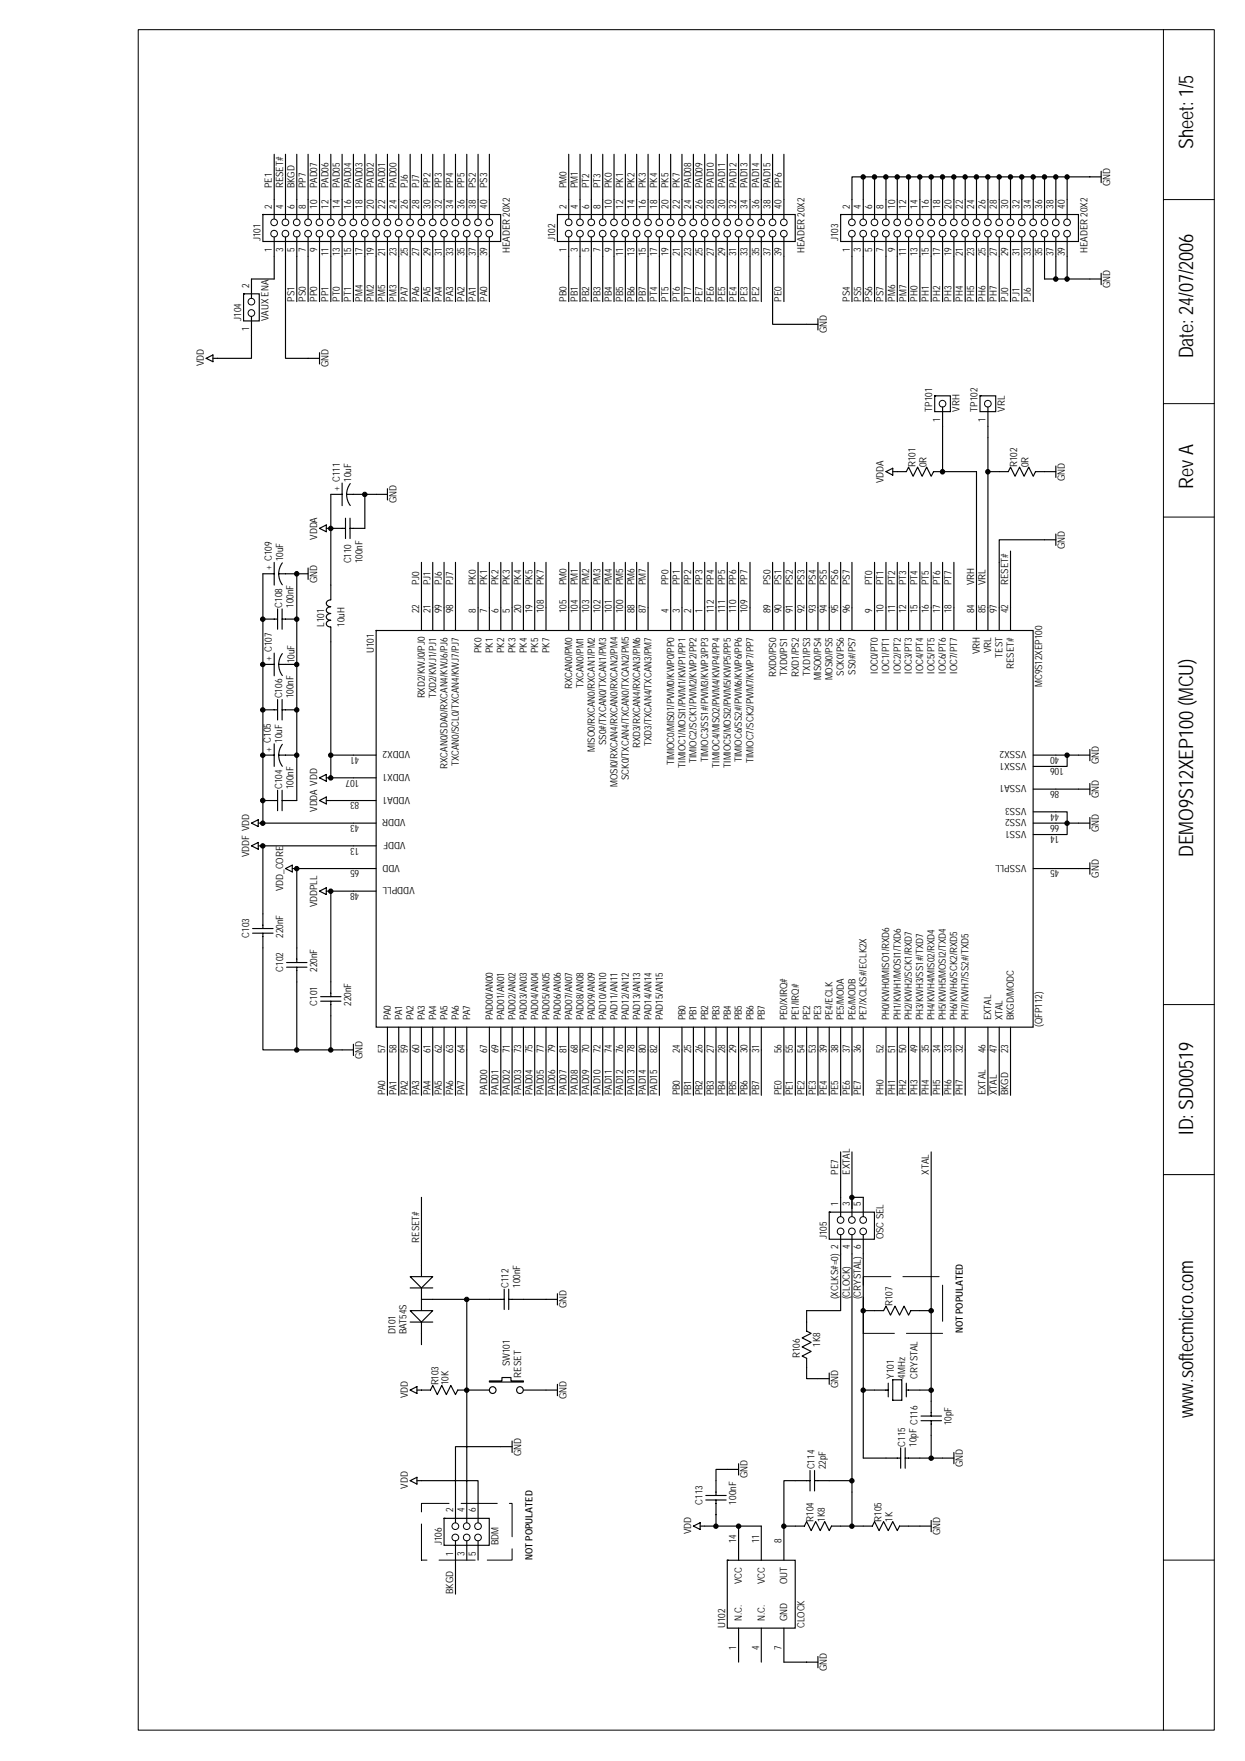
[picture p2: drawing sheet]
<svg xmlns="http://www.w3.org/2000/svg" width="210mm" height="297mm" viewBox="0 0 210 297" stroke-linecap="round" stroke-linejoin="round" font-family="sans-serif">
<defs><g id="words">
<g font-size="3.4">
<text x="201.2" y="25.1" transform="rotate(-90 201.2 25.1)">Sheet: 1/5</text>
<text x="201.2" y="60.4" transform="rotate(-90 201.2 60.4)">Date: 24/07/2006</text>
<text x="201.2" y="82.4" transform="rotate(-90 201.2 82.4)">Rev A</text>
<text x="201.2" y="144.6" transform="rotate(-90 201.2 144.6)">DEMO9S12XEP100 (MCU)</text>
<text x="201.2" y="191.4" transform="rotate(-90 201.2 191.4)">ID: SD00519</text>
<text x="201.2" y="239.2" transform="rotate(-90 201.2 239.2)">www.softecmicro.com</text>
</g>
<g font-size="1.7">
<text x="45.8" y="35.2" transform="rotate(-90 45.8 35.2)">2</text>
<text x="45.8" y="31.8" transform="rotate(-90 45.8 31.8)">PE1</text>
<text x="47.8" y="35.2" transform="rotate(-90 47.8 35.2)">4</text>
<text x="47.8" y="31.8" transform="rotate(-90 47.8 31.8)">RESET#</text>
<text x="49.7" y="35.2" transform="rotate(-90 49.7 35.2)">6</text>
<text x="49.7" y="31.8" transform="rotate(-90 49.7 31.8)">BKGD</text>
<text x="51.6" y="35.2" transform="rotate(-90 51.6 35.2)">8</text>
<text x="51.6" y="31.8" transform="rotate(-90 51.6 31.8)">PP7</text>
<text x="53.5" y="35.2" transform="rotate(-90 53.5 35.2)">10</text>
<text x="53.5" y="31.8" transform="rotate(-90 53.5 31.8)">PAD07</text>
<text x="55.4" y="35.2" transform="rotate(-90 55.4 35.2)">12</text>
<text x="55.4" y="31.8" transform="rotate(-90 55.4 31.8)">PAD06</text>
<text x="57.3" y="35.2" transform="rotate(-90 57.3 35.2)">14</text>
<text x="57.3" y="31.8" transform="rotate(-90 57.3 31.8)">PAD05</text>
<text x="59.2" y="35.2" transform="rotate(-90 59.2 35.2)">16</text>
<text x="59.2" y="31.8" transform="rotate(-90 59.2 31.8)">PAD04</text>
<text x="61.1" y="35.2" transform="rotate(-90 61.1 35.2)">18</text>
<text x="61.1" y="31.8" transform="rotate(-90 61.1 31.8)">PAD03</text>
<text x="63" y="35.2" transform="rotate(-90 63 35.2)">20</text>
<text x="63" y="31.8" transform="rotate(-90 63 31.8)">PAD02</text>
<text x="64.9" y="35.2" transform="rotate(-90 64.9 35.2)">22</text>
<text x="64.9" y="31.8" transform="rotate(-90 64.9 31.8)">PAD01</text>
<text x="66.8" y="35.2" transform="rotate(-90 66.8 35.2)">24</text>
<text x="66.8" y="31.8" transform="rotate(-90 66.8 31.8)">PAD00</text>
<text x="68.7" y="35.2" transform="rotate(-90 68.7 35.2)">26</text>
<text x="68.8" y="31.8" transform="rotate(-90 68.8 31.8)">PJ6</text>
<text x="70.7" y="35.2" transform="rotate(-90 70.7 35.2)">28</text>
<text x="70.7" y="31.8" transform="rotate(-90 70.7 31.8)">PJ7</text>
<text x="72.6" y="35.2" transform="rotate(-90 72.6 35.2)">30</text>
<text x="72.6" y="31.8" transform="rotate(-90 72.6 31.8)">PP2</text>
<text x="74.5" y="35.2" transform="rotate(-90 74.5 35.2)">32</text>
<text x="74.5" y="31.8" transform="rotate(-90 74.5 31.8)">PP3</text>
<text x="76.4" y="35.2" transform="rotate(-90 76.4 35.2)">34</text>
<text x="76.4" y="31.8" transform="rotate(-90 76.4 31.8)">PP4</text>
<text x="78.3" y="35.2" transform="rotate(-90 78.3 35.2)">36</text>
<text x="78.3" y="31.8" transform="rotate(-90 78.3 31.8)">PP5</text>
<text x="80.2" y="35.2" transform="rotate(-90 80.2 35.2)">38</text>
<text x="80.2" y="31.8" transform="rotate(-90 80.2 31.8)">PS2</text>
<text x="82.1" y="35.2" transform="rotate(-90 82.1 35.2)">40</text>
<text x="82.1" y="31.8" transform="rotate(-90 82.1 31.8)">PS3</text>
<text x="95.5" y="35.2" transform="rotate(-90 95.5 35.2)">2</text>
<text x="95.5" y="31.8" transform="rotate(-90 95.5 31.8)">PM0</text>
<text x="97.4" y="35.2" transform="rotate(-90 97.4 35.2)">4</text>
<text x="97.4" y="31.8" transform="rotate(-90 97.4 31.8)">PM1</text>
<text x="99.3" y="35.2" transform="rotate(-90 99.3 35.2)">6</text>
<text x="99.3" y="31.8" transform="rotate(-90 99.3 31.8)">PT2</text>
<text x="101.2" y="35.2" transform="rotate(-90 101.2 35.2)">8</text>
<text x="101.2" y="31.8" transform="rotate(-90 101.2 31.8)">PT3</text>
<text x="103.1" y="35.2" transform="rotate(-90 103.1 35.2)">10</text>
<text x="103.1" y="31.8" transform="rotate(-90 103.1 31.8)">PK0</text>
<text x="105.1" y="35.2" transform="rotate(-90 105.1 35.2)">12</text>
<text x="105.1" y="31.8" transform="rotate(-90 105.1 31.8)">PK1</text>
<text x="107" y="35.2" transform="rotate(-90 107 35.2)">14</text>
<text x="107" y="31.8" transform="rotate(-90 107 31.8)">PK2</text>
<text x="108.9" y="35.2" transform="rotate(-90 108.9 35.2)">16</text>
<text x="108.9" y="31.8" transform="rotate(-90 108.9 31.8)">PK3</text>
<text x="110.8" y="35.2" transform="rotate(-90 110.8 35.2)">18</text>
<text x="110.8" y="31.8" transform="rotate(-90 110.8 31.8)">PK4</text>
<text x="112.7" y="35.2" transform="rotate(-90 112.7 35.2)">20</text>
<text x="112.7" y="31.8" transform="rotate(-90 112.7 31.8)">PK5</text>
<text x="114.6" y="35.2" transform="rotate(-90 114.6 35.2)">22</text>
<text x="114.6" y="31.8" transform="rotate(-90 114.6 31.8)">PK7</text>
<text x="116.5" y="35.2" transform="rotate(-90 116.5 35.2)">24</text>
<text x="116.5" y="31.8" transform="rotate(-90 116.5 31.8)">PAD08</text>
<text x="118.4" y="35.2" transform="rotate(-90 118.4 35.2)">26</text>
<text x="118.4" y="31.8" transform="rotate(-90 118.4 31.8)">PAD09</text>
<text x="120.3" y="35.2" transform="rotate(-90 120.3 35.2)">28</text>
<text x="120.3" y="31.8" transform="rotate(-90 120.3 31.8)">PAD10</text>
<text x="122.2" y="35.2" transform="rotate(-90 122.2 35.2)">30</text>
<text x="122.2" y="31.8" transform="rotate(-90 122.2 31.8)">PAD11</text>
<text x="124.1" y="35.2" transform="rotate(-90 124.1 35.2)">32</text>
<text x="124.1" y="31.8" transform="rotate(-90 124.1 31.8)">PAD12</text>
<text x="126" y="35.2" transform="rotate(-90 126 35.2)">34</text>
<text x="126.1" y="31.8" transform="rotate(-90 126.1 31.8)">PAD13</text>
<text x="128" y="35.2" transform="rotate(-90 128 35.2)">36</text>
<text x="128" y="31.8" transform="rotate(-90 128 31.8)">PAD14</text>
<text x="129.9" y="35.2" transform="rotate(-90 129.9 35.2)">38</text>
<text x="129.9" y="31.8" transform="rotate(-90 129.9 31.8)">PAD15</text>
<text x="131.8" y="35.2" transform="rotate(-90 131.8 35.2)">40</text>
<text x="131.8" y="31.8" transform="rotate(-90 131.8 31.8)">PP6</text>
<text x="143.3" y="35.2" transform="rotate(-90 143.3 35.2)">2</text>
<text x="145.2" y="35.2" transform="rotate(-90 145.2 35.2)">4</text>
<text x="147.1" y="35.2" transform="rotate(-90 147.1 35.2)">6</text>
<text x="149" y="35.2" transform="rotate(-90 149 35.2)">8</text>
<text x="150.9" y="35.2" transform="rotate(-90 150.9 35.2)">10</text>
<text x="152.8" y="35.2" transform="rotate(-90 152.8 35.2)">12</text>
<text x="154.7" y="35.2" transform="rotate(-90 154.7 35.2)">14</text>
<text x="156.6" y="35.2" transform="rotate(-90 156.6 35.2)">16</text>
<text x="158.5" y="35.2" transform="rotate(-90 158.5 35.2)">18</text>
<text x="160.4" y="35.2" transform="rotate(-90 160.4 35.2)">20</text>
<text x="162.3" y="35.2" transform="rotate(-90 162.3 35.2)">22</text>
<text x="164.3" y="35.2" transform="rotate(-90 164.3 35.2)">24</text>
<text x="166.2" y="35.2" transform="rotate(-90 166.2 35.2)">26</text>
<text x="168.1" y="35.2" transform="rotate(-90 168.1 35.2)">28</text>
<text x="170" y="35.2" transform="rotate(-90 170 35.2)">30</text>
<text x="171.9" y="35.2" transform="rotate(-90 171.9 35.2)">32</text>
<text x="173.8" y="35.2" transform="rotate(-90 173.8 35.2)">34</text>
<text x="175.7" y="35.2" transform="rotate(-90 175.7 35.2)">36</text>
<text x="177.6" y="35.2" transform="rotate(-90 177.6 35.2)">38</text>
<text x="179.5" y="35.2" transform="rotate(-90 179.5 35.2)">40</text>
<text x="187.2" y="31.4" transform="rotate(-90 187.2 31.4)">GND</text>
<text x="43.9" y="40.7" transform="rotate(-90 43.9 40.7)">J101</text>
<text x="93.6" y="40.7" transform="rotate(-90 93.6 40.7)">J102</text>
<text x="141.3" y="40.7" transform="rotate(-90 141.3 40.7)">J103</text>
<text x="45.8" y="42.5" transform="rotate(-90 45.8 42.5)">1</text>
<text x="47.8" y="42.5" transform="rotate(-90 47.8 42.5)">3</text>
<text x="49.7" y="42.5" transform="rotate(-90 49.7 42.5)">5</text>
<text x="51.6" y="42.5" transform="rotate(-90 51.6 42.5)">7</text>
<text x="53.5" y="42.5" transform="rotate(-90 53.5 42.5)">9</text>
<text x="55.4" y="43.2" transform="rotate(-90 55.4 43.2)">11</text>
<text x="57.3" y="43.2" transform="rotate(-90 57.3 43.2)">13</text>
<text x="59.2" y="43.2" transform="rotate(-90 59.2 43.2)">15</text>
<text x="61.1" y="43.2" transform="rotate(-90 61.1 43.2)">17</text>
<text x="63" y="43.2" transform="rotate(-90 63 43.2)">19</text>
<text x="64.9" y="43.2" transform="rotate(-90 64.9 43.2)">21</text>
<text x="66.8" y="43.2" transform="rotate(-90 66.8 43.2)">23</text>
<text x="68.7" y="43.2" transform="rotate(-90 68.7 43.2)">25</text>
<text x="70.7" y="43.2" transform="rotate(-90 70.7 43.2)">27</text>
<text x="72.6" y="43.2" transform="rotate(-90 72.6 43.2)">29</text>
<text x="74.5" y="43.2" transform="rotate(-90 74.5 43.2)">31</text>
<text x="76.4" y="43.2" transform="rotate(-90 76.4 43.2)">33</text>
<text x="78.3" y="43.2" transform="rotate(-90 78.3 43.2)">35</text>
<text x="80.2" y="43.2" transform="rotate(-90 80.2 43.2)">37</text>
<text x="82.1" y="43.2" transform="rotate(-90 82.1 43.2)">39</text>
<text x="86" y="42.7" transform="rotate(-90 86 42.7)">HEADER 20X2</text>
<text x="95.5" y="42.5" transform="rotate(-90 95.5 42.5)">1</text>
<text x="97.4" y="42.5" transform="rotate(-90 97.4 42.5)">3</text>
<text x="99.3" y="42.5" transform="rotate(-90 99.3 42.5)">5</text>
<text x="101.2" y="42.5" transform="rotate(-90 101.2 42.5)">7</text>
<text x="103.1" y="42.5" transform="rotate(-90 103.1 42.5)">9</text>
<text x="105.1" y="43.2" transform="rotate(-90 105.1 43.2)">11</text>
<text x="107" y="43.2" transform="rotate(-90 107 43.2)">13</text>
<text x="108.9" y="43.2" transform="rotate(-90 108.9 43.2)">15</text>
<text x="110.8" y="43.2" transform="rotate(-90 110.8 43.2)">17</text>
<text x="112.7" y="43.2" transform="rotate(-90 112.7 43.2)">19</text>
<text x="114.6" y="43.2" transform="rotate(-90 114.6 43.2)">21</text>
<text x="116.5" y="43.2" transform="rotate(-90 116.5 43.2)">23</text>
<text x="118.4" y="43.2" transform="rotate(-90 118.4 43.2)">25</text>
<text x="120.3" y="43.2" transform="rotate(-90 120.3 43.2)">27</text>
<text x="122.2" y="43.2" transform="rotate(-90 122.2 43.2)">29</text>
<text x="124.1" y="43.2" transform="rotate(-90 124.1 43.2)">31</text>
<text x="126" y="43.2" transform="rotate(-90 126 43.2)">33</text>
<text x="128" y="43.2" transform="rotate(-90 128 43.2)">35</text>
<text x="129.9" y="43.2" transform="rotate(-90 129.9 43.2)">37</text>
<text x="131.8" y="43.2" transform="rotate(-90 131.8 43.2)">39</text>
<text x="135.6" y="42.7" transform="rotate(-90 135.6 42.7)">HEADER 20X2</text>
<text x="143.3" y="42.5" transform="rotate(-90 143.3 42.5)">1</text>
<text x="145.2" y="42.5" transform="rotate(-90 145.2 42.5)">3</text>
<text x="147.1" y="42.5" transform="rotate(-90 147.1 42.5)">5</text>
<text x="149" y="42.5" transform="rotate(-90 149 42.5)">7</text>
<text x="150.9" y="42.5" transform="rotate(-90 150.9 42.5)">9</text>
<text x="152.8" y="43.2" transform="rotate(-90 152.8 43.2)">11</text>
<text x="154.7" y="43.2" transform="rotate(-90 154.7 43.2)">13</text>
<text x="156.6" y="43.2" transform="rotate(-90 156.6 43.2)">15</text>
<text x="158.5" y="43.2" transform="rotate(-90 158.5 43.2)">17</text>
<text x="160.4" y="43.2" transform="rotate(-90 160.4 43.2)">19</text>
<text x="162.3" y="43.2" transform="rotate(-90 162.3 43.2)">21</text>
<text x="164.3" y="43.2" transform="rotate(-90 164.3 43.2)">23</text>
<text x="166.2" y="43.2" transform="rotate(-90 166.2 43.2)">25</text>
<text x="168.1" y="43.2" transform="rotate(-90 168.1 43.2)">27</text>
<text x="170" y="43.2" transform="rotate(-90 170 43.2)">29</text>
<text x="171.9" y="43.2" transform="rotate(-90 171.9 43.2)">31</text>
<text x="173.8" y="43.2" transform="rotate(-90 173.8 43.2)">33</text>
<text x="175.7" y="43.2" transform="rotate(-90 175.7 43.2)">35</text>
<text x="177.6" y="43.2" transform="rotate(-90 177.6 43.2)">37</text>
<text x="179.5" y="43.2" transform="rotate(-90 179.5 43.2)">39</text>
<text x="183.4" y="42.7" transform="rotate(-90 183.4 42.7)">HEADER 20X2</text>
<text x="42" y="48.6" transform="rotate(-90 42 48.6)">2</text>
<text x="49.7" y="50.9" transform="rotate(-90 49.7 50.9)">PS1</text>
<text x="51.6" y="50.9" transform="rotate(-90 51.6 50.9)">PS0</text>
<text x="53.5" y="50.9" transform="rotate(-90 53.5 50.9)">PP0</text>
<text x="55.4" y="50.9" transform="rotate(-90 55.4 50.9)">PP1</text>
<text x="57.3" y="50.9" transform="rotate(-90 57.3 50.9)">PT0</text>
<text x="59.2" y="50.9" transform="rotate(-90 59.2 50.9)">PT1</text>
<text x="61.1" y="50.9" transform="rotate(-90 61.1 50.9)">PM4</text>
<text x="63" y="50.9" transform="rotate(-90 63 50.9)">PM2</text>
<text x="64.9" y="50.9" transform="rotate(-90 64.9 50.9)">PM5</text>
<text x="66.8" y="50.9" transform="rotate(-90 66.8 50.9)">PM3</text>
<text x="68.7" y="50.9" transform="rotate(-90 68.7 50.9)">PA7</text>
<text x="70.7" y="50.9" transform="rotate(-90 70.7 50.9)">PA6</text>
<text x="72.6" y="50.9" transform="rotate(-90 72.6 50.9)">PA5</text>
<text x="74.5" y="50.9" transform="rotate(-90 74.5 50.9)">PA4</text>
<text x="76.4" y="50.9" transform="rotate(-90 76.4 50.9)">PA3</text>
<text x="78.3" y="50.9" transform="rotate(-90 78.3 50.9)">PA2</text>
<text x="80.2" y="50.9" transform="rotate(-90 80.2 50.9)">PA1</text>
<text x="82.1" y="50.9" transform="rotate(-90 82.1 50.9)">PA0</text>
<text x="95.5" y="50.9" transform="rotate(-90 95.5 50.9)">PB0</text>
<text x="97.4" y="50.9" transform="rotate(-90 97.4 50.9)">PB1</text>
<text x="99.3" y="50.9" transform="rotate(-90 99.3 50.9)">PB2</text>
<text x="101.2" y="50.9" transform="rotate(-90 101.2 50.9)">PB3</text>
<text x="103.1" y="50.9" transform="rotate(-90 103.1 50.9)">PB4</text>
<text x="105.1" y="50.9" transform="rotate(-90 105.1 50.9)">PB5</text>
<text x="107" y="50.9" transform="rotate(-90 107 50.9)">PB6</text>
<text x="108.9" y="50.9" transform="rotate(-90 108.9 50.9)">PB7</text>
<text x="110.8" y="50.9" transform="rotate(-90 110.8 50.9)">PT4</text>
<text x="112.7" y="50.9" transform="rotate(-90 112.7 50.9)">PT5</text>
<text x="114.6" y="50.9" transform="rotate(-90 114.6 50.9)">PT6</text>
<text x="116.5" y="50.9" transform="rotate(-90 116.5 50.9)">PT7</text>
<text x="118.4" y="50.9" transform="rotate(-90 118.4 50.9)">PE7</text>
<text x="120.3" y="50.9" transform="rotate(-90 120.3 50.9)">PE6</text>
<text x="122.2" y="50.9" transform="rotate(-90 122.2 50.9)">PE5</text>
<text x="124.1" y="50.9" transform="rotate(-90 124.1 50.9)">PE4</text>
<text x="126.1" y="50.9" transform="rotate(-90 126.1 50.9)">PE3</text>
<text x="128" y="50.9" transform="rotate(-90 128 50.9)">PE2</text>
<text x="131.8" y="50.9" transform="rotate(-90 131.8 50.9)">PE0</text>
<text x="143.3" y="50.9" transform="rotate(-90 143.3 50.9)">PS4</text>
<text x="145.2" y="50.9" transform="rotate(-90 145.2 50.9)">PS5</text>
<text x="147.1" y="50.9" transform="rotate(-90 147.1 50.9)">PS6</text>
<text x="149" y="50.9" transform="rotate(-90 149 50.9)">PS7</text>
<text x="150.9" y="50.9" transform="rotate(-90 150.9 50.9)">PM6</text>
<text x="152.8" y="50.9" transform="rotate(-90 152.8 50.9)">PM7</text>
<text x="154.7" y="50.9" transform="rotate(-90 154.7 50.9)">PH0</text>
<text x="156.6" y="50.9" transform="rotate(-90 156.6 50.9)">PH1</text>
<text x="158.5" y="50.9" transform="rotate(-90 158.5 50.9)">PH2</text>
<text x="160.4" y="50.9" transform="rotate(-90 160.4 50.9)">PH3</text>
<text x="162.4" y="50.9" transform="rotate(-90 162.4 50.9)">PH4</text>
<text x="164.3" y="50.9" transform="rotate(-90 164.3 50.9)">PH5</text>
<text x="166.2" y="50.9" transform="rotate(-90 166.2 50.9)">PH6</text>
<text x="168.1" y="50.9" transform="rotate(-90 168.1 50.9)">PH7</text>
<text x="170" y="50.9" transform="rotate(-90 170 50.9)">PJ0</text>
<text x="171.9" y="50.9" transform="rotate(-90 171.9 50.9)">PJ1</text>
<text x="173.8" y="50.9" transform="rotate(-90 173.8 50.9)">PJ6</text>
<text x="187.2" y="48.6" transform="rotate(-90 187.2 48.6)">GND</text>
<text x="40.7" y="54.1" transform="rotate(-90 40.7 54.1)">J104</text>
<text x="42" y="55.8" transform="rotate(-90 42 55.8)">1</text>
<text x="45.3" y="54.1" transform="rotate(-90 45.3 54.1)">VAUX ENA</text>
<text x="139.4" y="56.2" transform="rotate(-90 139.4 56.2)">GND</text>
<text x="34.4" y="61.8" transform="rotate(-90 34.4 61.8)">VDD</text>
<text x="55.4" y="62" transform="rotate(-90 55.4 62)">GND</text>
<text x="157.2" y="69.4" transform="rotate(-90 157.2 69.4)">TP101</text>
<text x="158.5" y="71.2" transform="rotate(-90 158.5 71.2)">1</text>
<text x="161.8" y="69.4" transform="rotate(-90 161.8 69.4)">VRH</text>
<text x="164.8" y="69.4" transform="rotate(-90 164.8 69.4)">TP102</text>
<text x="166.2" y="71.2" transform="rotate(-90 166.2 71.2)">1</text>
<text x="169.4" y="69.4" transform="rotate(-90 169.4 69.4)">VRL</text>
<text x="57.3" y="82.8" transform="rotate(-90 57.3 82.8)">+ C111</text>
<text x="59.2" y="81.3" transform="rotate(-90 59.2 81.3)">10uF</text>
<text x="149" y="81.5" transform="rotate(-90 149 81.5)">VDDA</text>
<text x="154.3" y="78.8" transform="rotate(-90 154.3 78.8)">R101</text>
<text x="156.2" y="78.8" transform="rotate(-90 156.2 78.8)">0R</text>
<text x="171.5" y="78.8" transform="rotate(-90 171.5 78.8)">R102</text>
<text x="173.4" y="78.8" transform="rotate(-90 173.4 78.8)">0R</text>
<text x="179.5" y="81.1" transform="rotate(-90 179.5 81.1)">GND</text>
<text x="66.8" y="84.9" transform="rotate(-90 66.8 84.9)">GND</text>
<text x="47.8" y="94.7" transform="rotate(-90 47.8 94.7)">10uF</text>
<text x="53.5" y="91" transform="rotate(-90 53.5 91)">VDDA</text>
<text x="59.2" y="95" transform="rotate(-90 59.2 95)">C110</text>
<text x="61.1" y="95" transform="rotate(-90 61.1 95)">100nF</text>
<text x="179.5" y="92.6" transform="rotate(-90 179.5 92.6)">GND</text>
<text x="45.8" y="96.2" transform="rotate(-90 45.8 96.2)">+ C109</text>
<text x="53.5" y="98.3" transform="rotate(-90 53.5 98.3)">GND</text>
<text x="70.7" y="98.7" transform="rotate(-90 70.7 98.7)">PJ0</text>
<text x="72.6" y="98.7" transform="rotate(-90 72.6 98.7)">PJ1</text>
<text x="74.5" y="98.7" transform="rotate(-90 74.5 98.7)">PJ6</text>
<text x="76.4" y="98.7" transform="rotate(-90 76.4 98.7)">PJ7</text>
<text x="80.2" y="98.7" transform="rotate(-90 80.2 98.7)">PK0</text>
<text x="82.1" y="98.7" transform="rotate(-90 82.1 98.7)">PK1</text>
<text x="84" y="98.7" transform="rotate(-90 84 98.7)">PK2</text>
<text x="86" y="98.7" transform="rotate(-90 86 98.7)">PK3</text>
<text x="87.9" y="98.7" transform="rotate(-90 87.9 98.7)">PK4</text>
<text x="89.8" y="98.7" transform="rotate(-90 89.8 98.7)">PK5</text>
<text x="91.7" y="98.7" transform="rotate(-90 91.7 98.7)">PK7</text>
<text x="95.5" y="98.7" transform="rotate(-90 95.5 98.7)">PM0</text>
<text x="97.4" y="98.7" transform="rotate(-90 97.4 98.7)">PM1</text>
<text x="99.3" y="98.7" transform="rotate(-90 99.3 98.7)">PM2</text>
<text x="101.2" y="98.7" transform="rotate(-90 101.2 98.7)">PM3</text>
<text x="103.1" y="98.7" transform="rotate(-90 103.1 98.7)">PM4</text>
<text x="105.1" y="98.7" transform="rotate(-90 105.1 98.7)">PM5</text>
<text x="107" y="98.7" transform="rotate(-90 107 98.7)">PM6</text>
<text x="108.9" y="98.7" transform="rotate(-90 108.9 98.7)">PM7</text>
<text x="112.7" y="98.7" transform="rotate(-90 112.7 98.7)">PP0</text>
<text x="114.6" y="98.7" transform="rotate(-90 114.6 98.7)">PP1</text>
<text x="116.5" y="98.7" transform="rotate(-90 116.5 98.7)">PP2</text>
<text x="118.4" y="98.7" transform="rotate(-90 118.4 98.7)">PP3</text>
<text x="120.3" y="98.7" transform="rotate(-90 120.3 98.7)">PP4</text>
<text x="122.2" y="98.7" transform="rotate(-90 122.2 98.7)">PP5</text>
<text x="124.1" y="98.7" transform="rotate(-90 124.1 98.7)">PP6</text>
<text x="126" y="98.7" transform="rotate(-90 126 98.7)">PP7</text>
<text x="129.9" y="98.7" transform="rotate(-90 129.9 98.7)">PS0</text>
<text x="131.8" y="98.7" transform="rotate(-90 131.8 98.7)">PS1</text>
<text x="133.7" y="98.7" transform="rotate(-90 133.7 98.7)">PS2</text>
<text x="135.6" y="98.7" transform="rotate(-90 135.6 98.7)">PS3</text>
<text x="137.5" y="98.7" transform="rotate(-90 137.5 98.7)">PS4</text>
<text x="139.4" y="98.7" transform="rotate(-90 139.4 98.7)">PS5</text>
<text x="141.3" y="98.7" transform="rotate(-90 141.3 98.7)">PS6</text>
<text x="143.3" y="98.7" transform="rotate(-90 143.3 98.7)">PS7</text>
<text x="147.1" y="98.7" transform="rotate(-90 147.1 98.7)">PT0</text>
<text x="149" y="98.7" transform="rotate(-90 149 98.7)">PT1</text>
<text x="150.9" y="98.7" transform="rotate(-90 150.9 98.7)">PT2</text>
<text x="152.8" y="98.7" transform="rotate(-90 152.8 98.7)">PT3</text>
<text x="154.7" y="98.7" transform="rotate(-90 154.7 98.7)">PT4</text>
<text x="156.6" y="98.7" transform="rotate(-90 156.6 98.7)">PT5</text>
<text x="158.5" y="98.7" transform="rotate(-90 158.5 98.7)">PT6</text>
<text x="160.4" y="98.7" transform="rotate(-90 160.4 98.7)">PT7</text>
<text x="164.3" y="98.7" transform="rotate(-90 164.3 98.7)">VRH</text>
<text x="166.2" y="98.7" transform="rotate(-90 166.2 98.7)">VRL</text>
<text x="170" y="98.7" transform="rotate(-90 170 98.7)">RESET#</text>
<text x="47.6" y="102.5" transform="rotate(-90 47.6 102.5)">C108</text>
<text x="49.5" y="102.5" transform="rotate(-90 49.5 102.5)">100nF</text>
<text x="54.6" y="105.8" transform="rotate(-90 54.6 105.8)">L101</text>
<text x="58.1" y="105.8" transform="rotate(-90 58.1 105.8)">10uH</text>
<text x="70.7" y="103.5" transform="rotate(-90 70.7 103.5)">22</text>
<text x="72.6" y="103.5" transform="rotate(-90 72.6 103.5)">21</text>
<text x="74.5" y="103.5" transform="rotate(-90 74.5 103.5)">99</text>
<text x="76.4" y="103.5" transform="rotate(-90 76.4 103.5)">98</text>
<text x="80.2" y="103.5" transform="rotate(-90 80.2 103.5)">8</text>
<text x="82.1" y="103.5" transform="rotate(-90 82.1 103.5)">7</text>
<text x="84" y="103.5" transform="rotate(-90 84 103.5)">6</text>
<text x="86" y="103.5" transform="rotate(-90 86 103.5)">5</text>
<text x="87.9" y="103.5" transform="rotate(-90 87.9 103.5)">20</text>
<text x="89.8" y="103.5" transform="rotate(-90 89.8 103.5)">19</text>
<text x="91.7" y="103.5" transform="rotate(-90 91.7 103.5)">108</text>
<text x="95.5" y="103.5" transform="rotate(-90 95.5 103.5)">105</text>
<text x="97.4" y="103.5" transform="rotate(-90 97.4 103.5)">104</text>
<text x="99.3" y="103.5" transform="rotate(-90 99.3 103.5)">103</text>
<text x="101.2" y="103.5" transform="rotate(-90 101.2 103.5)">102</text>
<text x="103.1" y="103.5" transform="rotate(-90 103.1 103.5)">101</text>
<text x="105.1" y="103.5" transform="rotate(-90 105.1 103.5)">100</text>
<text x="107" y="103.5" transform="rotate(-90 107 103.5)">88</text>
<text x="108.9" y="103.5" transform="rotate(-90 108.9 103.5)">87</text>
<text x="112.7" y="103.5" transform="rotate(-90 112.7 103.5)">4</text>
<text x="114.6" y="103.5" transform="rotate(-90 114.6 103.5)">3</text>
<text x="116.5" y="103.5" transform="rotate(-90 116.5 103.5)">2</text>
<text x="118.4" y="103.5" transform="rotate(-90 118.4 103.5)">1</text>
<text x="120.3" y="103.5" transform="rotate(-90 120.3 103.5)">112</text>
<text x="122.2" y="103.5" transform="rotate(-90 122.2 103.5)">111</text>
<text x="124.1" y="103.5" transform="rotate(-90 124.1 103.5)">110</text>
<text x="126" y="103.5" transform="rotate(-90 126 103.5)">109</text>
<text x="129.9" y="103.5" transform="rotate(-90 129.9 103.5)">89</text>
<text x="131.8" y="103.5" transform="rotate(-90 131.8 103.5)">90</text>
<text x="133.7" y="103.5" transform="rotate(-90 133.7 103.5)">91</text>
<text x="135.6" y="103.5" transform="rotate(-90 135.6 103.5)">92</text>
<text x="137.5" y="103.5" transform="rotate(-90 137.5 103.5)">93</text>
<text x="139.4" y="103.5" transform="rotate(-90 139.4 103.5)">94</text>
<text x="141.3" y="103.5" transform="rotate(-90 141.3 103.5)">95</text>
<text x="143.3" y="103.5" transform="rotate(-90 143.3 103.5)">96</text>
<text x="147.1" y="103.5" transform="rotate(-90 147.1 103.5)">9</text>
<text x="149" y="103.5" transform="rotate(-90 149 103.5)">10</text>
<text x="150.9" y="103.5" transform="rotate(-90 150.9 103.5)">11</text>
<text x="152.8" y="103.5" transform="rotate(-90 152.8 103.5)">12</text>
<text x="154.7" y="103.5" transform="rotate(-90 154.7 103.5)">15</text>
<text x="156.6" y="103.5" transform="rotate(-90 156.6 103.5)">16</text>
<text x="158.5" y="103.5" transform="rotate(-90 158.5 103.5)">17</text>
<text x="160.4" y="103.5" transform="rotate(-90 160.4 103.5)">18</text>
<text x="164.3" y="103.5" transform="rotate(-90 164.3 103.5)">84</text>
<text x="166.2" y="103.5" transform="rotate(-90 166.2 103.5)">85</text>
<text x="168.1" y="103.5" transform="rotate(-90 168.1 103.5)">97</text>
<text x="170" y="103.5" transform="rotate(-90 170 103.5)">42</text>
<text x="45.8" y="111.5" transform="rotate(-90 45.8 111.5)">+ C107</text>
<text x="49.7" y="111.9" transform="rotate(-90 49.7 111.9)">10uF</text>
<text x="63" y="110.2" transform="rotate(-90 63 110.2)">U101</text>
<text x="81.2" y="110.2" transform="rotate(-90 81.2 110.2)">PK0</text>
<text x="83.1" y="110.2" transform="rotate(-90 83.1 110.2)">PK1</text>
<text x="85" y="110.2" transform="rotate(-90 85 110.2)">PK2</text>
<text x="86.9" y="110.2" transform="rotate(-90 86.9 110.2)">PK3</text>
<text x="88.8" y="110.2" transform="rotate(-90 88.8 110.2)">PK4</text>
<text x="90.7" y="110.2" transform="rotate(-90 90.7 110.2)">PK5</text>
<text x="92.6" y="110.2" transform="rotate(-90 92.6 110.2)">PK7</text>
<text x="132.7" y="114" transform="rotate(-90 132.7 114)">TXD0/PS1</text>
<text x="136.6" y="114" transform="rotate(-90 136.6 114)">TXD1/PS3</text>
<text x="142.3" y="114" transform="rotate(-90 142.3 114)">SCK0/PS6</text>
<text x="144.2" y="113.8" transform="rotate(-90 144.2 113.8)">SS0#/PS7</text>
<text x="148" y="113.6" transform="rotate(-90 148 113.6)">IOC0/PT0</text>
<text x="149.9" y="113.6" transform="rotate(-90 149.9 113.6)">IOC1/PT1</text>
<text x="151.8" y="113.6" transform="rotate(-90 151.8 113.6)">IOC2/PT2</text>
<text x="153.8" y="113.6" transform="rotate(-90 153.8 113.6)">IOC3/PT3</text>
<text x="155.7" y="113.6" transform="rotate(-90 155.7 113.6)">IOC4/PT4</text>
<text x="157.6" y="113.6" transform="rotate(-90 157.6 113.6)">IOC5/PT5</text>
<text x="159.5" y="113.6" transform="rotate(-90 159.5 113.6)">IOC6/PT6</text>
<text x="161.4" y="113.6" transform="rotate(-90 161.4 113.6)">IOC7/PT7</text>
<text x="165.2" y="110.4" transform="rotate(-90 165.2 110.4)">VRH</text>
<text x="167.1" y="110.2" transform="rotate(-90 167.1 110.2)">VRL</text>
<text x="169" y="110.9" transform="rotate(-90 169 110.9)">TEST</text>
<text x="170.9" y="112.8" transform="rotate(-90 170.9 112.8)">RESET#</text>
<text x="47.6" y="117.8" transform="rotate(-90 47.6 117.8)">C106</text>
<text x="49.5" y="117.8" transform="rotate(-90 49.5 117.8)">100nF</text>
<text x="71.6" y="117.8" transform="rotate(-90 71.6 117.8)">RXD2/KWJ0/PJ0</text>
<text x="73.5" y="117.8" transform="rotate(-90 73.5 117.8)">TXD2/KWJ1/PJ1</text>
<text x="96.5" y="116.3" transform="rotate(-90 96.5 116.3)">RXCAN0/PM0</text>
<text x="98.4" y="116.1" transform="rotate(-90 98.4 116.1)">TXCAN0/PM1</text>
<text x="130.8" y="114.2" transform="rotate(-90 130.8 114.2)">RXD0/PS0</text>
<text x="134.7" y="114.2" transform="rotate(-90 134.7 114.2)">RXD1/PS2</text>
<text x="138.5" y="114.8" transform="rotate(-90 138.5 114.8)">MISO0/PS4</text>
<text x="140.4" y="114.8" transform="rotate(-90 140.4 114.8)">MOSI0/PS5</text>
<text x="175.7" y="115.9" transform="rotate(-90 175.7 115.9)">MC9S12XEP100</text>
<text x="47.6" y="125.3" transform="rotate(-90 47.6 125.3)">10uF</text>
<text x="102.2" y="125.7" transform="rotate(-90 102.2 125.7)">SS0#/TXCAN0/TXCAN1/PM3</text>
<text x="109.8" y="125.8" transform="rotate(-90 109.8 125.8)">TXD3/TXCAN4/TXCAN3/PM7</text>
<text x="45.8" y="126.8" transform="rotate(-90 45.8 126.8)">+ C105</text>
<text x="60.6" y="127.7" transform="rotate(-180 60.6 127.7)">41</text>
<text x="60.6" y="131.5" transform="rotate(-180 60.6 131.5)">107</text>
<text x="69.2" y="126.7" transform="rotate(-180 69.2 126.7)">VDDX2</text>
<text x="69.2" y="130.6" transform="rotate(-180 69.2 130.6)">VDDX1</text>
<text x="75.4" y="129.7" transform="rotate(-90 75.4 129.7)">RXCAN0/SDA0/RXCAN4/KWJ6/PJ6</text>
<text x="77.3" y="129.3" transform="rotate(-90 77.3 129.3)">TXCAN0/SCL0/TXCAN4/KWJ7/PJ7</text>
<text x="100.3" y="126.8" transform="rotate(-90 100.3 126.8)">MISO0/RXCAN0/RXCAN1/PM2</text>
<text x="106" y="131.6" transform="rotate(-90 106 131.6)">SCK0/TXCAN4/TXCAN0/TXCAN2/PM5</text>
<text x="107.9" y="126.2" transform="rotate(-90 107.9 126.2)">RXD3/RXCAN4/RXCAN3/PM6</text>
<text x="113.6" y="129.1" transform="rotate(-90 113.6 129.1)">TIMIOC0/MIS01/PWM0/KWP0/PP0</text>
<text x="115.5" y="129.5" transform="rotate(-90 115.5 129.5)">TIMIOC1/MOSI1/PWM1/KWP1/PP1</text>
<text x="117.5" y="128.7" transform="rotate(-90 117.5 128.7)">TIMIOC2/SCK1/PWM2/KWP2/PP2</text>
<text x="119.4" y="128.5" transform="rotate(-90 119.4 128.5)">TIMIOC3/SS1#/PWM3/KWP3/PP3</text>
<text x="121.3" y="129.5" transform="rotate(-90 121.3 129.5)">TIMIOC4/MISO2/PWM4/KWP4/PP4</text>
<text x="123.2" y="129.5" transform="rotate(-90 123.2 129.5)">TIMIOC5/MOSI2/PWM5/KWP5/PP5</text>
<text x="125.1" y="128.5" transform="rotate(-90 125.1 128.5)">TIMIOC6/SS2#/PWM6/KWP6/PP6</text>
<text x="127" y="128.7" transform="rotate(-90 127 128.7)">TIMIOC7/SCK2/PWM7/KWP7/PP7</text>
<text x="173" y="126.7" transform="rotate(-180 173 126.7)">VSSX2</text>
<text x="173" y="128.7" transform="rotate(-180 173 128.7)">VSSX1</text>
<text x="178.6" y="127.7" transform="rotate(-180 178.6 127.7)">40</text>
<text x="179.3" y="129.6" transform="rotate(-180 179.3 129.6)">106</text>
<text x="185.3" y="128.9" transform="rotate(-90 185.3 128.9)">GND</text>
<text x="47.6" y="133.1" transform="rotate(-90 47.6 133.1)">C104</text>
<text x="49.5" y="133.1" transform="rotate(-90 49.5 133.1)">100nF</text>
<text x="53.5" y="136.9" transform="rotate(-90 53.5 136.9)">VDDA VDD</text>
<text x="60.6" y="135.4" transform="rotate(-180 60.6 135.4)">83</text>
<text x="69.2" y="134.4" transform="rotate(-180 69.2 134.4)">VDDA1</text>
<text x="104.1" y="132.7" transform="rotate(-90 104.1 132.7)">MOSI0/RXCAN4/RXCAN0/RXCAN2/PM4</text>
<text x="173" y="136.3" transform="rotate(-180 173 136.3)">VSS3</text>
<text x="173" y="132.5" transform="rotate(-180 173 132.5)">VSSA1</text>
<text x="178.6" y="137.3" transform="rotate(-180 178.6 137.3)">44</text>
<text x="178.6" y="133.4" transform="rotate(-180 178.6 133.4)">86</text>
<text x="185.3" y="134.6" transform="rotate(-90 185.3 134.6)">GND</text>
<text x="60.6" y="143" transform="rotate(-180 60.6 143)">13</text>
<text x="60.6" y="139.2" transform="rotate(-180 60.6 139.2)">43</text>
<text x="68.4" y="142" transform="rotate(-180 68.4 142)">VDDF</text>
<text x="68.4" y="138.2" transform="rotate(-180 68.4 138.2)">VDDR</text>
<text x="173" y="140.1" transform="rotate(-180 173 140.1)">VSS1</text>
<text x="173" y="138.2" transform="rotate(-180 173 138.2)">VSS2</text>
<text x="178.6" y="141.1" transform="rotate(-180 178.6 141.1)">14</text>
<text x="178.6" y="139.2" transform="rotate(-180 178.6 139.2)">66</text>
<text x="185.3" y="140.4" transform="rotate(-90 185.3 140.4)">GND</text>
<text x="42" y="144.6" transform="rotate(-90 42 144.6)">VDDF VDD</text>
<text x="60.6" y="146.8" transform="rotate(-180 60.6 146.8)">65</text>
<text x="67.4" y="145.9" transform="rotate(-180 67.4 145.9)">VDD</text>
<text x="69.9" y="149.7" transform="rotate(-180 69.9 149.7)">VDDPLL</text>
<text x="173" y="145.9" transform="rotate(-180 173 145.9)">VSSPLL</text>
<text x="178.6" y="146.8" transform="rotate(-180 178.6 146.8)">45</text>
<text x="185.3" y="148" transform="rotate(-90 185.3 148)">GND</text>
<text x="47.8" y="150.3" transform="rotate(-90 47.8 150.3)">VDD_CORE</text>
<text x="53.5" y="153" transform="rotate(-90 53.5 153)">VDDPLL</text>
<text x="60.6" y="150.7" transform="rotate(-180 60.6 150.7)">48</text>
<text x="42" y="158.2" transform="rotate(-90 42 158.2)">C103</text>
<text x="47.8" y="158.2" transform="rotate(-90 47.8 158.2)">220nF</text>
<text x="47.8" y="163.9" transform="rotate(-90 47.8 163.9)">C102</text>
<text x="53.5" y="163.9" transform="rotate(-90 53.5 163.9)">220nF</text>
<text x="53.5" y="169.6" transform="rotate(-90 53.5 169.6)">C101</text>
<text x="59.2" y="169.6" transform="rotate(-90 59.2 169.6)">220nF</text>
<text x="65.9" y="172.1" transform="rotate(-90 65.9 172.1)">PA0</text>
<text x="67.8" y="172.1" transform="rotate(-90 67.8 172.1)">PA1</text>
<text x="69.7" y="172.1" transform="rotate(-90 69.7 172.1)">PA2</text>
<text x="71.6" y="172.1" transform="rotate(-90 71.6 172.1)">PA3</text>
<text x="73.5" y="172.1" transform="rotate(-90 73.5 172.1)">PA4</text>
<text x="75.4" y="172.1" transform="rotate(-90 75.4 172.1)">PA5</text>
<text x="77.3" y="172.1" transform="rotate(-90 77.3 172.1)">PA6</text>
<text x="79.3" y="172.1" transform="rotate(-90 79.3 172.1)">PA7</text>
<text x="83.1" y="172.1" transform="rotate(-90 83.1 172.1)">PAD00/AN00</text>
<text x="85" y="172.1" transform="rotate(-90 85 172.1)">PAD01/AN01</text>
<text x="86.9" y="172.1" transform="rotate(-90 86.9 172.1)">PAD02/AN02</text>
<text x="88.8" y="172.1" transform="rotate(-90 88.8 172.1)">PAD03/AN03</text>
<text x="90.7" y="172.1" transform="rotate(-90 90.7 172.1)">PAD04/AN04</text>
<text x="92.6" y="172.1" transform="rotate(-90 92.6 172.1)">PAD05/AN05</text>
<text x="94.6" y="172.1" transform="rotate(-90 94.6 172.1)">PAD06/AN06</text>
<text x="96.5" y="172.1" transform="rotate(-90 96.5 172.1)">PAD07/AN07</text>
<text x="98.4" y="172.1" transform="rotate(-90 98.4 172.1)">PAD08/AN08</text>
<text x="100.3" y="172.1" transform="rotate(-90 100.3 172.1)">PAD09/AN09</text>
<text x="102.2" y="172.1" transform="rotate(-90 102.2 172.1)">PAD10/AN10</text>
<text x="104.1" y="172.1" transform="rotate(-90 104.1 172.1)">PAD11/AN11</text>
<text x="106" y="172.1" transform="rotate(-90 106 172.1)">PAD12/AN12</text>
<text x="107.9" y="172.1" transform="rotate(-90 107.9 172.1)">PAD13/AN13</text>
<text x="109.8" y="172.1" transform="rotate(-90 109.8 172.1)">PAD14/AN14</text>
<text x="111.7" y="172.1" transform="rotate(-90 111.7 172.1)">PAD15/AN15</text>
<text x="115.5" y="172.1" transform="rotate(-90 115.5 172.1)">PB0</text>
<text x="117.5" y="172.1" transform="rotate(-90 117.5 172.1)">PB1</text>
<text x="119.4" y="172.1" transform="rotate(-90 119.4 172.1)">PB2</text>
<text x="121.3" y="172.1" transform="rotate(-90 121.3 172.1)">PB3</text>
<text x="123.2" y="172.1" transform="rotate(-90 123.2 172.1)">PB4</text>
<text x="125.1" y="172.1" transform="rotate(-90 125.1 172.1)">PB5</text>
<text x="127" y="172.1" transform="rotate(-90 127 172.1)">PB6</text>
<text x="128.9" y="172.1" transform="rotate(-90 128.9 172.1)">PB7</text>
<text x="132.7" y="172.1" transform="rotate(-90 132.7 172.1)">PE0/XIRQ#</text>
<text x="134.7" y="172.1" transform="rotate(-90 134.7 172.1)">PE1/IRQ#</text>
<text x="136.6" y="172.1" transform="rotate(-90 136.6 172.1)">PE2</text>
<text x="138.5" y="172.1" transform="rotate(-90 138.5 172.1)">PE3</text>
<text x="140.4" y="172.1" transform="rotate(-90 140.4 172.1)">PE4/ECLK</text>
<text x="142.3" y="172.1" transform="rotate(-90 142.3 172.1)">PE5/MODA</text>
<text x="144.2" y="172.1" transform="rotate(-90 144.2 172.1)">PE6/MODB</text>
<text x="146.1" y="172.1" transform="rotate(-90 146.1 172.1)">PE7/XCLKS#/ECLK2X</text>
<text x="149.9" y="172.1" transform="rotate(-90 149.9 172.1)">PH0/KWH0/MISO1/RXD6</text>
<text x="151.8" y="172.1" transform="rotate(-90 151.8 172.1)">PH1/KWH1/MOSI1/TXD6</text>
<text x="153.8" y="172.1" transform="rotate(-90 153.8 172.1)">PH2/KWH2/SCK1/RXD7</text>
<text x="155.7" y="172.1" transform="rotate(-90 155.7 172.1)">PH3/KWH3/SS1#/TXD7</text>
<text x="157.6" y="172.1" transform="rotate(-90 157.6 172.1)">PH4/KWH4/MIS02/RXD4</text>
<text x="159.5" y="172.1" transform="rotate(-90 159.5 172.1)">PH5/KWH5/MOSI2/TXD4</text>
<text x="161.4" y="172.1" transform="rotate(-90 161.4 172.1)">PH6/KWH6/SCK2/RXD5</text>
<text x="163.3" y="172.1" transform="rotate(-90 163.3 172.1)">PH7/KWH7/SS2#/TXD5</text>
<text x="167.1" y="172.1" transform="rotate(-90 167.1 172.1)">EXTAL</text>
<text x="169" y="172.1" transform="rotate(-90 169 172.1)">XTAL</text>
<text x="170.9" y="172.1" transform="rotate(-90 170.9 172.1)">BKGD/MODC</text>
<text x="175.7" y="173.3" transform="rotate(-90 175.7 173.3)">(QFP112)</text>
<text x="61.1" y="178.6" transform="rotate(-90 61.1 178.6)">GND</text>
<text x="64.9" y="177.7" transform="rotate(-90 64.9 177.7)">57</text>
<text x="66.8" y="177.7" transform="rotate(-90 66.8 177.7)">58</text>
<text x="68.7" y="177.7" transform="rotate(-90 68.7 177.7)">59</text>
<text x="70.7" y="177.7" transform="rotate(-90 70.7 177.7)">60</text>
<text x="72.6" y="177.7" transform="rotate(-90 72.6 177.7)">61</text>
<text x="74.5" y="177.7" transform="rotate(-90 74.5 177.7)">62</text>
<text x="76.4" y="177.7" transform="rotate(-90 76.4 177.7)">63</text>
<text x="78.3" y="177.7" transform="rotate(-90 78.3 177.7)">64</text>
<text x="82.1" y="177.7" transform="rotate(-90 82.1 177.7)">67</text>
<text x="84" y="177.7" transform="rotate(-90 84 177.7)">69</text>
<text x="86" y="177.7" transform="rotate(-90 86 177.7)">71</text>
<text x="87.9" y="177.7" transform="rotate(-90 87.9 177.7)">73</text>
<text x="89.8" y="177.7" transform="rotate(-90 89.8 177.7)">75</text>
<text x="91.7" y="177.7" transform="rotate(-90 91.7 177.7)">77</text>
<text x="93.6" y="177.7" transform="rotate(-90 93.6 177.7)">79</text>
<text x="95.5" y="177.7" transform="rotate(-90 95.5 177.7)">81</text>
<text x="97.4" y="177.7" transform="rotate(-90 97.4 177.7)">68</text>
<text x="99.3" y="177.7" transform="rotate(-90 99.3 177.7)">70</text>
<text x="101.2" y="177.7" transform="rotate(-90 101.2 177.7)">72</text>
<text x="103.1" y="177.7" transform="rotate(-90 103.1 177.7)">74</text>
<text x="105.1" y="177.7" transform="rotate(-90 105.1 177.7)">76</text>
<text x="107" y="177.7" transform="rotate(-90 107 177.7)">78</text>
<text x="108.9" y="177.7" transform="rotate(-90 108.9 177.7)">80</text>
<text x="110.8" y="177.7" transform="rotate(-90 110.8 177.7)">82</text>
<text x="114.6" y="177.7" transform="rotate(-90 114.6 177.7)">24</text>
<text x="116.5" y="177.7" transform="rotate(-90 116.5 177.7)">25</text>
<text x="118.4" y="177.7" transform="rotate(-90 118.4 177.7)">26</text>
<text x="120.3" y="177.7" transform="rotate(-90 120.3 177.7)">27</text>
<text x="122.2" y="177.7" transform="rotate(-90 122.2 177.7)">28</text>
<text x="124.1" y="177.7" transform="rotate(-90 124.1 177.7)">29</text>
<text x="126" y="177.7" transform="rotate(-90 126 177.7)">30</text>
<text x="128" y="177.7" transform="rotate(-90 128 177.7)">31</text>
<text x="131.8" y="177.7" transform="rotate(-90 131.8 177.7)">56</text>
<text x="133.7" y="177.7" transform="rotate(-90 133.7 177.7)">55</text>
<text x="135.6" y="177.7" transform="rotate(-90 135.6 177.7)">54</text>
<text x="137.5" y="177.7" transform="rotate(-90 137.5 177.7)">53</text>
<text x="139.4" y="177.7" transform="rotate(-90 139.4 177.7)">39</text>
<text x="141.3" y="177.7" transform="rotate(-90 141.3 177.7)">38</text>
<text x="143.3" y="177.7" transform="rotate(-90 143.3 177.7)">37</text>
<text x="145.2" y="177.7" transform="rotate(-90 145.2 177.7)">36</text>
<text x="149" y="177.7" transform="rotate(-90 149 177.7)">52</text>
<text x="150.9" y="177.7" transform="rotate(-90 150.9 177.7)">51</text>
<text x="152.8" y="177.7" transform="rotate(-90 152.8 177.7)">50</text>
<text x="154.7" y="177.7" transform="rotate(-90 154.7 177.7)">49</text>
<text x="156.6" y="177.7" transform="rotate(-90 156.6 177.7)">35</text>
<text x="158.5" y="177.7" transform="rotate(-90 158.5 177.7)">34</text>
<text x="160.4" y="177.7" transform="rotate(-90 160.4 177.7)">33</text>
<text x="162.3" y="177.7" transform="rotate(-90 162.3 177.7)">32</text>
<text x="166.2" y="177.7" transform="rotate(-90 166.2 177.7)">46</text>
<text x="168.1" y="177.7" transform="rotate(-90 168.1 177.7)">47</text>
<text x="170" y="177.7" transform="rotate(-90 170 177.7)">23</text>
<text x="64.9" y="184.8" transform="rotate(-90 64.9 184.8)">PA0</text>
<text x="66.8" y="184.8" transform="rotate(-90 66.8 184.8)">PA1</text>
<text x="68.7" y="184.8" transform="rotate(-90 68.7 184.8)">PA2</text>
<text x="70.7" y="184.8" transform="rotate(-90 70.7 184.8)">PA3</text>
<text x="72.6" y="184.8" transform="rotate(-90 72.6 184.8)">PA4</text>
<text x="74.5" y="184.8" transform="rotate(-90 74.5 184.8)">PA5</text>
<text x="76.4" y="184.8" transform="rotate(-90 76.4 184.8)">PA6</text>
<text x="78.3" y="184.8" transform="rotate(-90 78.3 184.8)">PA7</text>
<text x="82.1" y="184.8" transform="rotate(-90 82.1 184.8)">PAD00</text>
<text x="84" y="184.8" transform="rotate(-90 84 184.8)">PAD01</text>
<text x="86" y="184.8" transform="rotate(-90 86 184.8)">PAD02</text>
<text x="87.9" y="184.8" transform="rotate(-90 87.9 184.8)">PAD03</text>
<text x="89.8" y="184.8" transform="rotate(-90 89.8 184.8)">PAD04</text>
<text x="91.7" y="184.8" transform="rotate(-90 91.7 184.8)">PAD05</text>
<text x="93.6" y="184.8" transform="rotate(-90 93.6 184.8)">PAD06</text>
<text x="95.5" y="184.8" transform="rotate(-90 95.5 184.8)">PAD07</text>
<text x="97.4" y="184.8" transform="rotate(-90 97.4 184.8)">PAD08</text>
<text x="99.3" y="184.8" transform="rotate(-90 99.3 184.8)">PAD09</text>
<text x="101.2" y="184.8" transform="rotate(-90 101.2 184.8)">PAD10</text>
<text x="103.1" y="184.8" transform="rotate(-90 103.1 184.8)">PAD11</text>
<text x="105.1" y="184.8" transform="rotate(-90 105.1 184.8)">PAD12</text>
<text x="107" y="184.8" transform="rotate(-90 107 184.8)">PAD13</text>
<text x="108.9" y="184.8" transform="rotate(-90 108.9 184.8)">PAD14</text>
<text x="110.8" y="184.8" transform="rotate(-90 110.8 184.8)">PAD15</text>
<text x="114.6" y="184.8" transform="rotate(-90 114.6 184.8)">PB0</text>
<text x="116.5" y="184.8" transform="rotate(-90 116.5 184.8)">PB1</text>
<text x="118.4" y="184.8" transform="rotate(-90 118.4 184.8)">PB2</text>
<text x="120.3" y="184.8" transform="rotate(-90 120.3 184.8)">PB3</text>
<text x="122.2" y="184.8" transform="rotate(-90 122.2 184.8)">PB4</text>
<text x="124.1" y="184.8" transform="rotate(-90 124.1 184.8)">PB5</text>
<text x="126" y="184.8" transform="rotate(-90 126 184.8)">PB6</text>
<text x="128" y="184.8" transform="rotate(-90 128 184.8)">PB7</text>
<text x="131.8" y="184.8" transform="rotate(-90 131.8 184.8)">PE0</text>
<text x="133.7" y="184.8" transform="rotate(-90 133.7 184.8)">PE1</text>
<text x="135.6" y="184.8" transform="rotate(-90 135.6 184.8)">PE2</text>
<text x="137.5" y="184.8" transform="rotate(-90 137.5 184.8)">PE3</text>
<text x="139.4" y="184.8" transform="rotate(-90 139.4 184.8)">PE4</text>
<text x="141.3" y="184.8" transform="rotate(-90 141.3 184.8)">PE5</text>
<text x="143.3" y="184.8" transform="rotate(-90 143.3 184.8)">PE6</text>
<text x="145.2" y="184.8" transform="rotate(-90 145.2 184.8)">PE7</text>
<text x="149" y="184.8" transform="rotate(-90 149 184.8)">PH0</text>
<text x="150.9" y="184.8" transform="rotate(-90 150.9 184.8)">PH1</text>
<text x="152.8" y="184.8" transform="rotate(-90 152.8 184.8)">PH2</text>
<text x="154.7" y="184.8" transform="rotate(-90 154.7 184.8)">PH3</text>
<text x="156.6" y="184.8" transform="rotate(-90 156.6 184.8)">PH4</text>
<text x="158.5" y="184.8" transform="rotate(-90 158.5 184.8)">PH5</text>
<text x="160.4" y="184.8" transform="rotate(-90 160.4 184.8)">PH6</text>
<text x="162.3" y="184.8" transform="rotate(-90 162.3 184.8)">PH7</text>
<text x="166.2" y="184.8" transform="rotate(-90 166.2 184.8)">EXTAL</text>
<text x="168.1" y="184.8" transform="rotate(-90 168.1 184.8)">XTAL</text>
<text x="170" y="184.8" transform="rotate(-90 170 184.8)">BKGD</text>
<text x="141.3" y="198.1" transform="rotate(-90 141.3 198.1)">PE7</text>
<text x="141.3" y="203.5" transform="rotate(-90 141.3 203.5)">1</text>
<text x="143.3" y="198.1" transform="rotate(-90 143.3 198.1)">EXTAL</text>
<text x="143.3" y="203.5" transform="rotate(-90 143.3 203.5)">3</text>
<text x="145.2" y="203.5" transform="rotate(-90 145.2 203.5)">5</text>
<text x="156.6" y="198.1" transform="rotate(-90 156.6 198.1)">XTAL</text>
<text x="70.7" y="209.6" transform="rotate(-90 70.7 209.6)">RESET#</text>
<text x="139.4" y="209" transform="rotate(-90 139.4 209)">J105</text>
<text x="149" y="209" transform="rotate(-90 149 209)">OSC SEL</text>
<text x="143.3" y="210.7" transform="rotate(-90 143.3 210.7)">4</text>
<text x="85.7" y="217.2" transform="rotate(-90 85.7 217.2)">C112</text>
<text x="87.7" y="217.2" transform="rotate(-90 87.7 217.2)">100nF</text>
<text x="95.5" y="220.7" transform="rotate(-90 95.5 220.7)">GND</text>
<text x="141.3" y="219.2" transform="rotate(-90 141.3 219.2)">(XCLKS#=0) 2</text>
<text x="143.3" y="219.2" transform="rotate(-90 143.3 219.2)">(CLOCK)</text>
<text x="145.2" y="219.2" transform="rotate(-90 145.2 219.2)">(CRYSTAL) 6</text>
<text x="150.5" y="220.3" transform="rotate(-90 150.5 220.3)">R107</text>
<text x="66.7" y="225.1" transform="rotate(-90 66.7 225.1)">D101</text>
<text x="68.6" y="225.1" transform="rotate(-90 68.6 225.1)">BAT54S</text>
<text x="138.3" y="227.2" transform="rotate(-90 138.3 227.2)">1K8</text>
<text x="162.3" y="224.9" transform="rotate(-90 162.3 224.9)">NOT POPULATED</text>
<text x="73.9" y="233.7" transform="rotate(-90 73.9 233.7)">R103</text>
<text x="75.6" y="233.7" transform="rotate(-90 75.6 233.7)">10K</text>
<text x="86" y="230.5" transform="rotate(-90 86 230.5)">SW101</text>
<text x="87.9" y="232.4" transform="rotate(-90 87.9 232.4)">RESET</text>
<text x="134.9" y="229.1" transform="rotate(-90 134.9 229.1)">R106</text>
<text x="150.7" y="232.5" transform="rotate(-90 150.7 232.5)">Y101</text>
<text x="152.6" y="232.5" transform="rotate(-90 152.6 232.5)">4MHz</text>
<text x="154.7" y="232.5" transform="rotate(-90 154.7 232.5)">CRYSTAL</text>
<text x="68.7" y="235.8" transform="rotate(-90 68.7 235.8)">VDD</text>
<text x="95.5" y="236" transform="rotate(-90 95.5 236)">GND</text>
<text x="141.3" y="234.1" transform="rotate(-90 141.3 234.1)">GND</text>
<text x="87.9" y="245.6" transform="rotate(-90 87.9 245.6)">GND</text>
<text x="152.6" y="244" transform="rotate(-90 152.6 244)">C115</text>
<text x="154.5" y="244" transform="rotate(-90 154.5 244)">10pF C116</text>
<text x="160.4" y="240.4" transform="rotate(-90 160.4 240.4)">10pF</text>
<text x="68.7" y="251.1" transform="rotate(-90 68.7 251.1)">VDD</text>
<text x="126" y="249.4" transform="rotate(-90 126 249.4)">GND</text>
<text x="137.3" y="247.9" transform="rotate(-90 137.3 247.9)">C114</text>
<text x="139.2" y="247.9" transform="rotate(-90 139.2 247.9)">22pF</text>
<text x="162.3" y="247.5" transform="rotate(-90 162.3 247.5)">GND</text>
<text x="76.4" y="255.1" transform="rotate(-90 76.4 255.1)">2</text>
<text x="78.3" y="255.1" transform="rotate(-90 78.3 255.1)">4</text>
<text x="80.2" y="255.1" transform="rotate(-90 80.2 255.1)">6</text>
<text x="118.4" y="253.8" transform="rotate(-90 118.4 253.8)">C113</text>
<text x="124.1" y="253.8" transform="rotate(-90 124.1 253.8)">100nF</text>
<text x="137.1" y="256.7" transform="rotate(-90 137.1 256.7)">R104</text>
<text x="139" y="256.7" transform="rotate(-90 139 256.7)">1K8</text>
<text x="148.6" y="256.7" transform="rotate(-90 148.6 256.7)">R105</text>
<text x="150.5" y="256.7" transform="rotate(-90 150.5 256.7)">1K</text>
<text x="74.5" y="260.7" transform="rotate(-90 74.5 260.7)">J106</text>
<text x="76.4" y="262.4" transform="rotate(-90 76.4 262.4)">1</text>
<text x="78.3" y="262.4" transform="rotate(-90 78.3 262.4)">3</text>
<text x="80.2" y="262.4" transform="rotate(-90 80.2 262.4)">5</text>
<text x="84" y="260.7" transform="rotate(-90 84 260.7)">BDM</text>
<text x="89.8" y="263.2" transform="rotate(-90 89.8 263.2)">NOT POPULATED</text>
<text x="116.5" y="258.8" transform="rotate(-90 116.5 258.8)">VDD</text>
<text x="124.1" y="260.3" transform="rotate(-90 124.1 260.3)">14</text>
<text x="128" y="260.3" transform="rotate(-90 128 260.3)">11</text>
<text x="131.8" y="260.3" transform="rotate(-90 131.8 260.3)">8</text>
<text x="158.5" y="258.9" transform="rotate(-90 158.5 258.9)">GND</text>
<text x="76.4" y="268.9" transform="rotate(-90 76.4 268.9)">BKGD</text>
<text x="125.1" y="267.2" transform="rotate(-90 125.1 267.2)">VCC</text>
<text x="128.9" y="267.2" transform="rotate(-90 128.9 267.2)">VCC</text>
<text x="132.7" y="267.2" transform="rotate(-90 132.7 267.2)">OUT</text>
<text x="122.2" y="274.6" transform="rotate(-90 122.2 274.6)">U102</text>
<text x="125.1" y="273.5" transform="rotate(-90 125.1 273.5)">N.C.</text>
<text x="128.9" y="273.5" transform="rotate(-90 128.9 273.5)">N.C.</text>
<text x="132.7" y="273.5" transform="rotate(-90 132.7 273.5)">GND</text>
<text x="135.6" y="274.6" transform="rotate(-90 135.6 274.6)">CLOCK</text>
<text x="124.1" y="278.3" transform="rotate(-90 124.1 278.3)">1</text>
<text x="128" y="278.3" transform="rotate(-90 128 278.3)">4</text>
<text x="131.8" y="278.3" transform="rotate(-90 131.8 278.3)">7</text>
<text x="139.4" y="281.9" transform="rotate(-90 139.4 281.9)">GND</text>
</g>
</g></defs>
<path d="M23.3 5h181.4v286.8h-181.4z" fill="none" stroke="#000" stroke-width=".17"/>
<path d="M41.1 49.6v4.5h2.6v-4.5z" fill-rule="evenodd" fill="#fff" stroke="#000" stroke-width=".19"/>
<g fill="none" stroke="#000" stroke-width=".17">
<circle cx="42.4" cy="50.9" r=".57"/>
<circle cx="42.4" cy="52.8" r=".57"/>
</g>
<g fill="none" stroke="#000" stroke-width=".19">
<path d="M42.4 53.4v7h-6.5M42.4 47.1v3.2M34.8 60.4l1.1-.5v1.1zM143.6 194.3v9.6M157 194.3v44.6M145.5 211.5v34.4M147.4 221.1h1.6l.4-.8 .7 1.5 .8-1.5 .8 1.5 .7-1.5 .8 1.5 .4-.7h1.5M147.4 234.5h2.4M149.8 233.3v2.3M150.5 232.7h1.5v3.5h-1.5zM152.8 234.5h2.3M152.8 233.3v2.3"/>
<path d="M155.3 238.9h3.4M155.3 239.6h3.4M157 239.6v2.5M134.1 257.4h1.5l.4-.7 .8 1.5 .7-1.5 .8 1.5 .7-1.5 .8 1.5 .4-.8h1.5M134.1 249.8h2.5M136.6 248v3.5M137.3 249.8h2.5M137.3 248v3.5M145.5 257.4h1.6l.3-.7 .8 1.5 .8-1.5 .8 1.5 .7-1.5 .8 1.5 .4-.8h1.5M149.4 245.9h2.4M151.8 244.2v3.5M152.6 245.9h2.5"/>
<path d="M152.6 244.2v3.5M155.1 257.4h1.9M157 245.9h3.8M157 256.5v1.9M160.8 245v1.9"/>
</g>
<path d="M122.6 263.2v11.4h11.5v-11.4z" fill-rule="evenodd" fill="#fff" stroke="#000" stroke-width=".19"/>
<g fill="none" stroke="#000" stroke-width=".19">
<path d="M116.9 257.4l1.1-.6v1.2zM118 257.4h.8M119 252.3h3.4M119 253h3.4M120.7 253v4.4h3.8M120.7 249.8v2.5M122.6 247.9h1.9M124.5 246.9v1.9M124.5 257.4v5.8M124.5 257.4h3.9v5.8M132.2 257.4v5.8M134.1 249.8h-1.9v7.6h1.9"/>
<path d="M143.6 251.7v5.7M124.5 274.6v5.8M128.4 274.6v5.8M132.2 274.6v5.8h5.7M137.9 279.4v1.9"/>
</g>
<path d="M139.8 204.5v4.5h7.6v-4.5z" fill-rule="evenodd" fill="#fff" stroke="#000" stroke-width=".19"/>
<g fill="none" stroke="#000" stroke-width=".17">
<circle cx="141.7" cy="207.7" r=".57"/>
<circle cx="141.7" cy="205.8" r=".57"/>
<circle cx="143.6" cy="207.7" r=".57"/>
<circle cx="143.6" cy="205.8" r=".57"/>
<circle cx="145.5" cy="207.7" r=".57"/>
<circle cx="145.5" cy="205.8" r=".57"/>
</g>
<g fill="none" stroke="#000" stroke-width=".19">
<path d="M141.7 208.3v12.8h-5.7v3.4l.8 .4-1.6 .8 1.6 .7-1.6 .8 1.6 .8-1.6 .7 .8 .4v1.5M141.7 202v3.2M143.6 205.2v-3.2h1.9v3.2M143.6 208.3v43.4M145.5 208.3v3.2M82.5 234.5h-3.8v19.1M88.2 234.5h3.9M137.9 232.5h1.9M139.8 231.6v1.9M69.2 249.8l1.1-.6v1.1zM70.3 249.8h10.3v3.8M86.3 244h-9.5v9.6"/>
<path d="M86.3 243.1v1.9M139.8 249.8h3.8M141.7 257.4h1.9M157 242.1v3.8h-1.9M76.8 263.2v5.7"/>
</g>
<g fill="#fff" stroke="#000" stroke-width=".19">
<path d="M82.5 232.9h2.1v-.5h1.5v.5h2.1v.2h-5.7z" fill-rule="evenodd"/>
<circle cx="83.1" cy="234.5" r=".57"/>
<circle cx="87.7" cy="234.5" r=".57"/>
</g>
<g fill="none" stroke="#000" stroke-width=".19">
<path d="M164.6 79.6v22.9M166.6 73.8v28.7M46.2 96.8h-1.9v42h15.3M46.2 94.9v3.8M47 96.8h4.9M47.6 94.9a3.1 3.1 0 0 0 0 3.7M50 96.8v38.2h-2.4M51.9 95.8v1.9M53.9 89.1l1.1-.5v1.1zM55 89.1h3.3M57.7 83.4h-1.9v17.8M57.7 81.5v3.8"/>
<path d="M58.3 87.4v3.4M58.4 83.4h3.1M59 87.4v3.4M59.1 81.6a3.1 3.1 0 0 0 0 3.7M65.3 83.4h-3.8v5.7h-2.5M65.3 82.4v1.9M71.1 94.9v7.6M73 94.9v7.6M74.9 94.9v7.6M76.8 94.9v7.6M80.6 94.9v7.6M82.5 94.9v7.6"/>
<path d="M84.4 94.9v7.6M86.3 94.9v7.6M88.2 94.9v7.6M90.1 94.9v7.6M92.1 94.9v7.6M95.9 94.9v7.6M97.8 94.9v7.6M99.7 94.9v7.6M101.6 94.9v7.6M103.5 94.9v7.6M105.4 94.9v7.6M107.3 94.9v7.6"/>
<path d="M109.3 94.9v7.6M113.1 94.9v7.6M115 94.9v7.6M116.9 94.9v7.6M118.8 94.9v7.6M120.7 94.9v7.6M122.6 94.9v7.6M124.5 94.9v7.6M126.4 94.9v7.6M130.3 94.9v7.6M132.2 94.9v7.6M134.1 94.9v7.6"/>
<path d="M136 94.9v7.6M137.9 94.9v7.6M139.8 94.9v7.6M141.7 94.9v7.6M143.6 94.9v7.6M147.4 94.9v7.6M149.4 94.9v7.6M151.3 94.9v7.6M153.2 94.9v7.6M155.1 94.9v7.6M157 94.9v7.6M158.9 94.9v7.6"/>
<path d="M160.8 94.9v7.6M170.4 93v9.5M178 91h-9.5v11.5M178 90.1v1.9M44.3 119.7h2.5M44.3 104.4h2.5M44.3 112.1h1.9M46.2 110.2v3.8M46.8 102.7v3.4M46.8 118v3.4M47 112.1h3M47.6 102.7v3.4"/>
<path d="M47.6 118v3.4M47.6 119.7h2.4M47.6 104.4h2.4M47.6 110.2a3.1 3.1 0 0 0 0 3.8M55.8 101.2a.6 .6 0 0 0-.8 .6 .6 .6 0 0 0 .8 .6 .58 .58 0 0 0-.8 .5 .58 .58 0 0 0 .8 .6 .59 .59 0 0 0-.8 .5 .59 .59 0 0 0 .8 .6M55.8 104.6a.58 .58 0 0 0-.8 .6 .58 .58 0 0 0 .8 .6v2.5M42.4 138.8l1.1-.5v1.1zM43.5 138.8h.8M44.3 127.4h1.9M44.3 135h2.5M46.2 125.5v3.8M46.8 133.3v3.4"/>
<path d="M47 127.4h3M47.6 133.3v3.4M47.6 125.5a3.1 3.1 0 0 0 0 3.8M53.9 131.2l1.1-.6v1.2zM53.9 135l1.1-.6v1.2zM55 131.2h.8M55 135h4.6M178 136.9h1.9v3.9h-1.9M178 127.4h1.9v1.9h-1.9M178 133.1h5.7M179.9 127.4h3.8M181.8 138.8h1.9"/>
<path d="M183.7 126.4v1.9M183.7 132.2v1.9M183.7 137.9v1.9M42.4 142.7l1.1-.6v1.1zM42.6 156.6h3.4M42.6 157.4h3.4M43.5 142.7h.8M44.3 157.4v19.7h15.3M48.1 146.5l1.2-.6v1.2zM49.3 146.5h.7M53.9 150.3l1.1-.6v1.2zM55 150.3h.8"/>
<path d="M59.6 150.3h-3.8v17.8M59.6 146.5h-9.6v15.9M59.6 142.7h-15.3v13.9M178 146.5h5.7M183.7 145.5v2M48.3 162.4h3.5M48.3 163.1h3.5M50 163.1v14M54.1 168.1h3.4M54.1 168.9h3.4M55.8 168.9v8.2M59.6 176.1v1.9"/>
<path d="M65.3 177.1v7.7M67.2 177.1v7.7M69.2 177.1v7.7M71.1 177.1v7.7M73 177.1v7.7M74.9 177.1v7.7M76.8 177.1v7.7M78.7 177.1v7.7M82.5 177.1v7.7M84.4 177.1v7.7M86.3 177.1v7.7M88.2 177.1v7.7"/>
<path d="M90.1 177.1v7.7M92.1 177.1v7.7M94 177.1v7.7M95.9 177.1v7.7M97.8 177.1v7.7M99.7 177.1v7.7M101.6 177.1v7.7M103.5 177.1v7.7M105.4 177.1v7.7M107.3 177.1v7.7M109.3 177.1v7.7M111.2 177.1v7.7"/>
<path d="M115 177.1v7.7M116.9 177.1v7.7M118.8 177.1v7.7M120.7 177.1v7.7M122.6 177.1v7.7M124.5 177.1v7.7M126.4 177.1v7.7M128.4 177.1v7.7M132.2 177.1v7.7M134.1 177.1v7.7M136 177.1v7.7M137.9 177.1v7.7"/>
<path d="M139.8 177.1v7.7M141.7 177.1v7.7M143.6 177.1v7.7M145.5 177.1v7.7M149.4 177.1v7.7M151.3 177.1v7.7M153.2 177.1v7.7M155.1 177.1v7.7M157 177.1v7.7M158.9 177.1v7.7M160.8 177.1v7.7M162.7 177.1v7.7"/>
<path d="M166.6 177.1v7.7M168.5 177.1v7.7M170.4 177.1v7.7M141.7 194.3v7.7M85 219.2h-6.3v15.3h-1.5l-.4 .7-.8-1.5-.8 1.5-.7-1.5-.8 1.5-.7-1.5-.4 .8h-2.3M85 217.5v3.4M85.8 219.2h8.2M85.8 217.5v3.4M94 218.2v1.9M69.2 234.5l1.1-.6v1.1zM92.1 234.5h1.9M94 233.5v1.9"/>
</g>
<path d="M44.3 36.2v4.5h40.1v-4.5z" fill-rule="evenodd" fill="#fff" stroke="#000" stroke-width=".19"/>
<g fill="none" stroke="#000" stroke-width=".17">
<circle cx="46.2" cy="39.4" r=".57"/>
<circle cx="46.2" cy="37.5" r=".57"/>
<circle cx="48.1" cy="37.5" r=".57"/>
<circle cx="48.1" cy="39.4" r=".57"/>
<circle cx="50" cy="37.5" r=".57"/>
<circle cx="50" cy="39.4" r=".57"/>
<circle cx="51.9" cy="39.4" r=".57"/>
<circle cx="51.9" cy="37.5" r=".57"/>
<circle cx="53.9" cy="37.5" r=".57"/>
<circle cx="53.9" cy="39.4" r=".57"/>
<circle cx="55.8" cy="37.5" r=".57"/>
<circle cx="55.8" cy="39.4" r=".57"/>
<circle cx="57.7" cy="37.5" r=".57"/>
<circle cx="57.7" cy="39.4" r=".57"/>
<circle cx="59.6" cy="37.5" r=".57"/>
<circle cx="59.6" cy="39.4" r=".57"/>
<circle cx="61.5" cy="39.4" r=".57"/>
<circle cx="61.5" cy="37.5" r=".57"/>
<circle cx="63.4" cy="37.5" r=".57"/>
<circle cx="63.4" cy="39.4" r=".57"/>
<circle cx="65.3" cy="39.4" r=".57"/>
<circle cx="65.3" cy="37.5" r=".57"/>
<circle cx="67.2" cy="39.4" r=".57"/>
<circle cx="67.2" cy="37.5" r=".57"/>
<circle cx="69.1" cy="37.5" r=".57"/>
<circle cx="69.1" cy="39.4" r=".57"/>
<circle cx="71" cy="39.4" r=".57"/>
<circle cx="71" cy="37.5" r=".57"/>
<circle cx="72.9" cy="37.5" r=".57"/>
<circle cx="72.9" cy="39.4" r=".57"/>
<circle cx="74.9" cy="39.4" r=".57"/>
<circle cx="74.9" cy="37.5" r=".57"/>
<circle cx="76.8" cy="39.4" r=".57"/>
<circle cx="76.8" cy="37.5" r=".57"/>
<circle cx="78.7" cy="39.4" r=".57"/>
<circle cx="78.7" cy="37.5" r=".57"/>
<circle cx="80.6" cy="39.4" r=".57"/>
<circle cx="80.6" cy="37.5" r=".57"/>
<circle cx="82.5" cy="39.4" r=".57"/>
<circle cx="82.5" cy="37.5" r=".57"/>
</g>
<g fill="none" stroke="#000" stroke-width=".19">
<path d="M46.2 33.7v3.2M46.2 40v3.2M48.1 33.7v3.2M48.1 40v3.2M50 33.7v3.2M50 40v3.2M51.9 33.7v3.2M51.9 40v3.2M53.9 33.7v3.2M53.9 40v3.2M55.8 33.7v3.2M55.8 40v3.2"/>
<path d="M57.7 33.7v3.2M57.7 40v3.2M59.6 33.7v3.2M59.6 40v3.2M61.5 33.7v3.2M61.5 40v3.2M63.4 33.7v3.2M63.4 40v3.2M65.3 33.7v3.2M65.3 40v3.2M67.2 33.7v3.2M67.2 40v3.2"/>
<path d="M69.2 33.7v3.2M69.2 40v3.2M71.1 33.7v3.2M71.1 40v3.2M73 33.7v3.2M73 40v3.2M74.9 33.7v3.2M74.9 40v3.2M76.8 33.7v3.2M76.8 40v3.2M78.7 33.7v3.2M78.7 40v3.2"/>
<path d="M80.6 33.7v3.2M80.6 40v3.2M82.5 33.7v3.2M82.5 40v3.2"/>
</g>
<path d="M94 36.2v4.5h40.1v-4.5z" fill-rule="evenodd" fill="#fff" stroke="#000" stroke-width=".19"/>
<g fill="none" stroke="#000" stroke-width=".17">
<circle cx="95.9" cy="37.5" r=".57"/>
<circle cx="95.9" cy="39.4" r=".57"/>
<circle cx="97.8" cy="37.5" r=".57"/>
<circle cx="97.8" cy="39.4" r=".57"/>
<circle cx="99.7" cy="37.5" r=".57"/>
<circle cx="99.7" cy="39.4" r=".57"/>
<circle cx="101.6" cy="37.5" r=".57"/>
<circle cx="101.6" cy="39.4" r=".57"/>
<circle cx="103.5" cy="39.4" r=".57"/>
<circle cx="103.5" cy="37.5" r=".57"/>
<circle cx="105.4" cy="37.5" r=".57"/>
<circle cx="105.4" cy="39.4" r=".57"/>
<circle cx="107.3" cy="37.5" r=".57"/>
<circle cx="107.3" cy="39.4" r=".57"/>
<circle cx="109.2" cy="37.5" r=".57"/>
<circle cx="109.2" cy="39.4" r=".57"/>
<circle cx="111.2" cy="37.5" r=".57"/>
<circle cx="111.2" cy="39.4" r=".57"/>
<circle cx="113.1" cy="37.5" r=".57"/>
<circle cx="113.1" cy="39.4" r=".57"/>
<circle cx="115" cy="39.4" r=".57"/>
<circle cx="115" cy="37.5" r=".57"/>
<circle cx="116.9" cy="37.5" r=".57"/>
<circle cx="116.9" cy="39.4" r=".57"/>
<circle cx="118.8" cy="39.4" r=".57"/>
<circle cx="118.8" cy="37.5" r=".57"/>
<circle cx="120.7" cy="39.4" r=".57"/>
<circle cx="120.7" cy="37.5" r=".57"/>
<circle cx="122.6" cy="39.4" r=".57"/>
<circle cx="122.6" cy="37.5" r=".57"/>
<circle cx="124.5" cy="37.5" r=".57"/>
<circle cx="124.5" cy="39.4" r=".57"/>
<circle cx="126.4" cy="39.4" r=".57"/>
<circle cx="126.4" cy="37.5" r=".57"/>
<circle cx="128.3" cy="37.5" r=".57"/>
<circle cx="128.3" cy="39.4" r=".57"/>
<circle cx="130.2" cy="39.4" r=".57"/>
<circle cx="130.2" cy="37.5" r=".57"/>
<circle cx="132.2" cy="37.5" r=".57"/>
<circle cx="132.2" cy="39.4" r=".57"/>
</g>
<g fill="none" stroke="#000" stroke-width=".19">
<path d="M95.9 33.7v3.2M95.9 40v3.2M97.8 33.7v3.2M97.8 40v3.2M99.7 33.7v3.2M99.7 40v3.2M101.6 33.7v3.2M101.6 40v3.2M103.5 33.7v3.2M103.5 40v3.2M105.4 33.7v3.2M105.4 40v3.2"/>
<path d="M107.3 33.7v3.2M107.3 40v3.2M109.3 33.7v3.2M109.3 40v3.2M111.2 33.7v3.2M111.2 40v3.2M113.1 33.7v3.2M113.1 40v3.2M115 33.7v3.2M115 40v3.2M116.9 33.7v3.2M116.9 40v3.2"/>
<path d="M118.8 33.7v3.2M118.8 40v3.2M120.7 33.7v3.2M120.7 40v3.2M122.6 33.7v3.2M122.6 40v3.2M124.5 33.7v3.2M124.5 40v3.2M126.4 33.7v3.2M126.4 40v3.2M128.4 33.7v3.2M128.4 40v3.2"/>
<path d="M130.3 33.7v3.2M130.3 40v3.2M132.2 33.7v3.2M132.2 40v3.2"/>
</g>
<path d="M141.7 36.2v4.5h40.1v-4.5z" fill-rule="evenodd" fill="#fff" stroke="#000" stroke-width=".19"/>
<g fill="none" stroke="#000" stroke-width=".17">
<path d="M196.2 5v286.8M196.2 33.7h8.5M196.2 68.1h8.5M196.2 87.2h8.5M196.2 169.4h8.5M196.2 198.1h8.5M196.2 263.2h8.5"/>
<circle cx="143.6" cy="37.5" r=".57"/>
<circle cx="143.6" cy="39.4" r=".57"/>
<circle cx="145.5" cy="37.5" r=".57"/>
<circle cx="145.5" cy="39.4" r=".57"/>
<circle cx="147.4" cy="37.5" r=".57"/>
<circle cx="147.4" cy="39.4" r=".57"/>
<circle cx="149.3" cy="39.4" r=".57"/>
<circle cx="149.3" cy="37.5" r=".57"/>
<circle cx="151.3" cy="37.5" r=".57"/>
<circle cx="151.3" cy="39.4" r=".57"/>
<circle cx="153.2" cy="39.4" r=".57"/>
<circle cx="153.2" cy="37.5" r=".57"/>
<circle cx="155.1" cy="37.5" r=".57"/>
<circle cx="155.1" cy="39.4" r=".57"/>
<circle cx="157" cy="39.4" r=".57"/>
<circle cx="157" cy="37.5" r=".57"/>
<circle cx="158.9" cy="37.5" r=".57"/>
<circle cx="158.9" cy="39.4" r=".57"/>
<circle cx="160.8" cy="39.4" r=".57"/>
<circle cx="160.8" cy="37.5" r=".57"/>
<circle cx="162.7" cy="39.4" r=".57"/>
<circle cx="162.7" cy="37.5" r=".57"/>
<circle cx="164.6" cy="37.5" r=".57"/>
<circle cx="164.6" cy="39.4" r=".57"/>
<circle cx="166.5" cy="37.5" r=".57"/>
<circle cx="166.5" cy="39.4" r=".57"/>
<circle cx="168.5" cy="37.5" r=".57"/>
<circle cx="168.5" cy="39.4" r=".57"/>
<circle cx="170.4" cy="37.5" r=".57"/>
<circle cx="170.4" cy="39.4" r=".57"/>
<circle cx="172.3" cy="39.4" r=".57"/>
<circle cx="172.3" cy="37.5" r=".57"/>
<circle cx="174.2" cy="37.5" r=".57"/>
<circle cx="174.2" cy="39.4" r=".57"/>
<circle cx="176.1" cy="39.4" r=".57"/>
<circle cx="176.1" cy="37.5" r=".57"/>
<circle cx="178" cy="37.5" r=".57"/>
<circle cx="178" cy="39.4" r=".57"/>
<circle cx="179.9" cy="39.4" r=".57"/>
<circle cx="179.9" cy="37.5" r=".57"/>
</g>
<g fill="none" stroke="#000" stroke-width=".19">
<path d="M46.2 26v7.7M48.1 26v7.7M50 26v7.7M51.9 26v7.7M53.9 26v7.7M55.8 26v7.7M57.7 26v7.7M59.6 26v7.7M61.5 26v7.7M63.4 26v7.7M65.3 26v7.7M67.2 26v7.7"/>
<path d="M69.2 26v7.7M71.1 26v7.7M73 26v7.7M74.9 26v7.7M76.8 26v7.7M78.7 26v7.7M80.6 26v7.7M82.5 26v7.7M95.9 26v7.7M97.8 26v7.7M99.7 26v7.7M101.6 26v7.7"/>
<path d="M103.5 26v7.7M105.4 26v7.7M107.3 26v7.7M109.3 26v7.7M111.2 26v7.7M113.1 26v7.7M115 26v7.7M116.9 26v7.7M118.8 26v7.7M120.7 26v7.7M122.6 26v7.7M124.5 26v7.7"/>
<path d="M126.4 26v7.7M128.4 26v7.7M130.3 26v7.7M132.2 26v7.7M143.6 33.7v3.2M143.6 40v10.9M145.5 33.7v3.2M145.5 40v10.9M147.4 33.7v3.2M147.4 40v10.9M149.4 33.7v3.2M149.4 40v10.9"/>
<path d="M151.3 33.7v3.2M151.3 40v10.9M153.2 33.7v3.2M153.2 40v10.9M155.1 33.7v3.2M155.1 40v10.9M157 33.7v3.2M157 40v10.9M158.9 33.7v3.2M158.9 40v10.9M160.8 33.7v3.2M160.8 40v10.9"/>
<path d="M162.7 33.7v3.2M162.7 40v10.9M164.6 33.7v3.2M164.6 40v10.9M166.6 33.7v3.2M166.6 40v10.9M168.5 33.7v3.2M168.5 40v10.9M170.4 33.7v3.2M170.4 40v10.9M172.3 33.7v3.2M172.3 40v10.9"/>
<path d="M174.2 33.7v3.2M174.2 40v10.9M176.1 33.7v3.2M176.1 40v7.1M178 33.7v3.2M178 40v7.1M179.9 33.7v3.2M179.9 40v7.1M46.2 43.2v3.9M48.1 43.2v17.2h5.8M50 43.2v7.7M51.9 43.2v7.7"/>
<path d="M53.9 43.2v7.7M53.9 59.5v1.9M55.8 43.2v7.7M57.7 43.2v7.7M59.6 43.2v7.7M61.5 43.2v7.7M63.4 43.2v7.7M65.3 43.2v7.7M67.2 43.2v7.7M69.2 43.2v7.7M71.1 43.2v7.7M73 43.2v7.7"/>
<path d="M74.9 43.2v7.7M76.8 43.2v7.7M78.7 43.2v7.7M80.6 43.2v7.7M82.5 43.2v7.7M95.9 43.2v7.7M97.8 43.2v7.7M99.7 43.2v7.7M101.6 43.2v7.7M103.5 43.2v7.7M105.4 43.2v7.7M107.3 43.2v7.7"/>
<path d="M109.3 43.2v7.7M111.2 43.2v7.7M113.1 43.2v7.7M115 43.2v7.7M116.9 43.2v7.7M118.8 43.2v7.7M120.7 43.2v7.7M122.6 43.2v7.7M124.5 43.2v7.7M126.4 43.2v7.7M128.4 43.2v7.7M132.2 43.2v7.7"/>
<path d="M55.8 108.3v22.9h3.8M55.8 127.4h3.8M178 138.8h3.8M153.2 257.4h1.9"/>
</g>
<g fill="#000" stroke="#000" stroke-width=".17">
<circle cx="44.3" cy="138.9" r=".38"/>
<circle cx="55.8" cy="127.4" r=".38"/>
<circle cx="55.8" cy="131.2" r=".38"/>
<circle cx="179.9" cy="127.4" r=".38"/>
<circle cx="179.9" cy="138.9" r=".38"/>
<circle cx="44.3" cy="142.7" r=".38"/>
<circle cx="50" cy="146.5" r=".38"/>
<circle cx="55.8" cy="150.3" r=".38"/>
<circle cx="50" cy="177.1" r=".38"/>
<circle cx="55.8" cy="177.1" r=".38"/>
</g>
<path d="M74.9 256.1v4.6h7.6v-4.6z" fill-rule="evenodd" fill="#fff" stroke="#000" stroke-width=".19"/>
<g fill="none" stroke="#000" stroke-width=".17">
<circle cx="76.8" cy="257.4" r=".57"/>
<circle cx="76.8" cy="259.3" r=".57"/>
<circle cx="78.7" cy="257.4" r=".57"/>
<circle cx="78.7" cy="259.3" r=".57"/>
<circle cx="80.6" cy="259.3" r=".57"/>
<circle cx="80.6" cy="257.4" r=".57"/>
</g>
<path d="M42.4 47.1h3.8M136 230.6v1.9h1.9M76.8 253.6v3.2M76.8 259.9v3.3M78.7 253.6v3.2M78.7 259.9v3.3M80.6 253.6v3.2M80.6 259.9v3.3M118.8 257.4h1.9M122.6 247.9h-1.9v1.9M143.6 257.4h1.9" fill="none" stroke="#000" stroke-width=".19"/>
<path d="M165.2 66.8v2.6h2.7v-2.6z" fill-rule="evenodd" fill="#fff" stroke="#000" stroke-width=".19"/>
<circle cx="166.5" cy="68.1" r=".57" fill="none" stroke="#000" stroke-width=".17"/>
<path d="M166.6 68.7v5.1" fill="none" stroke="#000" stroke-width=".19"/>
<path d="M157.6 66.8v2.6h2.6v-2.6z" fill-rule="evenodd" fill="#fff" stroke="#000" stroke-width=".19"/>
<circle cx="158.9" cy="68.1" r=".57" fill="none" stroke="#000" stroke-width=".17"/>
<g fill="none" stroke="#000" stroke-width=".19">
<path d="M145.5 29.8v3.9M147.4 29.8v3.9M149.4 29.8v3.9M151.3 29.8v3.9M153.2 29.8v3.9M155.1 29.8v3.9M157 29.8v3.9M158.9 29.8v3.9M160.8 29.8v3.9M162.7 29.8v3.9M164.6 29.8v3.9M166.6 29.8v3.9"/>
<path d="M168.5 29.8v3.9M170.4 29.8v3.9M172.3 29.8v3.9M174.2 29.8v3.9M176.1 29.8v3.9M178 29.8v3.9M179.9 29.8v3.9M185.7 29.8h-42.1v3.9M185.7 28.9v1.9M176.1 47.1h9.6M185.7 46.1v1.9M149.4 79.6l1.1-.6v1.1z"/>
<path d="M150.5 79.6h2.3l.4-.8 .7 1.5 .8-1.5 .8 1.5 .7-1.5 .8 1.5 .4-.7h7.2M158.9 68.7v10.9M166.6 79.6h3.4l.4-.8 .7 1.5 .8-1.5 .8 1.5 .7-1.5 .8 1.5 .4-.7h3.4M178 78.6v1.9M73 219.2h-1.9v1.9M69.2 223h3.8M71.1 223v3.8M145.5 234.5h1.9M145.5 221.1h1.9M155.1 234.5h1.9M155.1 221.1h1.9M145.5 245.9h3.9"/>
</g>
<g fill="#000" stroke="#000" stroke-width=".17">
<circle cx="145.5" cy="29.8" r=".38"/>
<circle cx="147.4" cy="29.8" r=".38"/>
<circle cx="149.3" cy="29.9" r=".38"/>
<circle cx="151.3" cy="29.8" r=".38"/>
<circle cx="153.2" cy="29.8" r=".38"/>
<circle cx="155.1" cy="29.8" r=".38"/>
<circle cx="157" cy="29.9" r=".38"/>
<circle cx="158.9" cy="29.8" r=".38"/>
<circle cx="160.8" cy="29.8" r=".38"/>
<circle cx="162.7" cy="29.8" r=".38"/>
<circle cx="164.6" cy="29.8" r=".38"/>
<circle cx="166.5" cy="29.8" r=".38"/>
<circle cx="168.5" cy="29.8" r=".38"/>
<circle cx="170.4" cy="29.8" r=".38"/>
<circle cx="172.3" cy="29.8" r=".38"/>
<circle cx="174.2" cy="29.8" r=".38"/>
<circle cx="176.1" cy="29.8" r=".38"/>
<circle cx="178" cy="29.8" r=".38"/>
<circle cx="179.9" cy="29.8" r=".38"/>
<circle cx="178" cy="47.1" r=".38"/>
<circle cx="179.9" cy="47.1" r=".38"/>
<circle cx="158.9" cy="79.6" r=".38"/>
<circle cx="120.7" cy="257.4" r=".38"/>
<circle cx="143.6" cy="249.8" r=".38"/>
<circle cx="143.6" cy="257.4" r=".38"/>
</g>
<path d="M69.2 221.1h3.8l-1.9 1.9z" fill="#fff" stroke="#000" stroke-width=".19"/>
<path d="M69.2 217.2h3.8M71.1 211.5v3.8M71.1 217.2v2" fill="none" stroke="#000" stroke-width=".19"/>
<path d="M69.2 215.3h3.8l-1.9 1.9z" fill="#fff" stroke="#000" stroke-width=".19"/>
<path d="M71.1 202v9.5M73 219.2h5.7" fill="none" stroke="#000" stroke-width=".19"/>
<g fill="#000" stroke="#000" stroke-width=".17">
<circle cx="166.5" cy="79.6" r=".38"/>
<circle cx="50" cy="96.8" r=".38"/>
<circle cx="55.8" cy="89.1" r=".38"/>
<circle cx="61.5" cy="83.4" r=".38"/>
<circle cx="44.3" cy="112.1" r=".38"/>
<circle cx="44.3" cy="104.4" r=".38"/>
<circle cx="44.3" cy="119.7" r=".38"/>
<circle cx="50" cy="119.7" r=".37"/>
<circle cx="50" cy="104.4" r=".38"/>
<circle cx="50" cy="112.1" r=".38"/>
<circle cx="44.3" cy="127.4" r=".38"/>
<circle cx="44.3" cy="135" r=".38"/>
<circle cx="50" cy="127.4" r=".38"/>
<circle cx="78.7" cy="219.2" r=".38"/>
<circle cx="143.6" cy="202" r=".38"/>
<circle cx="78.7" cy="234.5" r=".38"/>
<circle cx="124.5" cy="257.4" r=".38"/>
<circle cx="132.2" cy="257.4" r=".38"/>
</g>
<path d="M71.1 263.2v-9.6h15.2v9.6h-15.2" fill="none" stroke="#000" stroke-width=".17" stroke-dasharray="6.1 2"/>
<path d="M63.4 106.4v66.9h110.8v-66.9z" fill-rule="evenodd" fill="#fff" stroke="#000" stroke-width=".19"/>
<g fill="none" stroke="#000" stroke-width=".19">
<path d="M130.3 43.2v11.5h7.6M137.9 53.8v1.9M71.1 102.5v3.8M73 102.5v3.8M74.9 102.5v3.8M76.8 102.5v3.8M80.6 102.5v3.8M82.5 102.5v3.8M84.4 102.5v3.8M86.3 102.5v3.8M88.2 102.5v3.8M90.1 102.5v3.8"/>
<path d="M92.1 102.5v3.8M95.9 102.5v3.8M97.8 102.5v3.8M99.7 102.5v3.8M101.6 102.5v3.8M103.5 102.5v3.8M105.4 102.5v3.8M107.3 102.5v3.8M109.3 102.5v3.8M113.1 102.5v3.8M115 102.5v3.8M116.9 102.5v3.8"/>
<path d="M118.8 102.5v3.8M120.7 102.5v3.8M122.6 102.5v3.8M124.5 102.5v3.8M126.4 102.5v3.8M130.3 102.5v3.8M132.2 102.5v3.8M134.1 102.5v3.8M136 102.5v3.8M137.9 102.5v3.8M139.8 102.5v3.8M141.7 102.5v3.8"/>
<path d="M143.6 102.5v3.8M147.4 102.5v3.8M149.4 102.5v3.8M151.3 102.5v3.8M153.2 102.5v3.8M155.1 102.5v3.8M157 102.5v3.8M158.9 102.5v3.8M160.8 102.5v3.8M164.6 102.5v3.8M166.6 102.5v3.8M168.5 102.5v3.8"/>
<path d="M170.4 102.5v3.8M59.6 127.4h3.8M59.6 138.8h3.8M59.6 135h3.8M59.6 131.2h3.8M174.2 127.4h3.8M174.2 138.8h3.8M174.2 136.9h3.8M174.2 133.1h3.8M174.2 129.3h3.8M59.6 142.7h3.8M59.6 146.5h3.8"/>
<path d="M59.6 150.3h3.8M174.2 140.8h3.8M174.2 146.5h3.8M65.3 173.3v3.8M67.2 173.3v3.8M69.2 173.3v3.8M71.1 173.3v3.8M73 173.3v3.8M74.9 173.3v3.8M76.8 173.3v3.8M78.7 173.3v3.8M82.5 173.3v3.8"/>
<path d="M84.4 173.3v3.8M86.3 173.3v3.8M88.2 173.3v3.8M90.1 173.3v3.8M92.1 173.3v3.8M94 173.3v3.8M95.9 173.3v3.8M97.8 173.3v3.8M99.7 173.3v3.8M101.6 173.3v3.8M103.5 173.3v3.8M105.4 173.3v3.8"/>
<path d="M107.3 173.3v3.8M109.3 173.3v3.8M111.2 173.3v3.8M115 173.3v3.8M116.9 173.3v3.8M118.8 173.3v3.8M120.7 173.3v3.8M122.6 173.3v3.8M124.5 173.3v3.8M126.4 173.3v3.8M128.4 173.3v3.8M132.2 173.3v3.8"/>
<path d="M134.1 173.3v3.8M136 173.3v3.8M137.9 173.3v3.8M139.8 173.3v3.8M141.7 173.3v3.8M143.6 173.3v3.8M145.5 173.3v3.8M149.4 173.3v3.8M151.3 173.3v3.8M153.2 173.3v3.8M155.1 173.3v3.8M157 173.3v3.8"/>
<path d="M158.9 173.3v3.8M160.8 173.3v3.8M162.7 173.3v3.8M166.6 173.3v3.8M168.5 173.3v3.8M170.4 173.3v3.8"/>
</g>
<path d="M145.5 224.9v-9.6h13.4v9.6h-13.4" fill="none" stroke="#000" stroke-width=".17" stroke-dasharray="6.1 2"/>
<g fill="#000" stroke="#000" stroke-width=".17">
<circle cx="145.5" cy="234.5" r=".38"/>
<circle cx="145.5" cy="221.1" r=".38"/>
<circle cx="157" cy="221.1" r=".38"/>
<circle cx="157" cy="234.5" r=".38"/>
<circle cx="157" cy="246" r=".38"/>
</g>
<use href="#words"/>
</svg>
